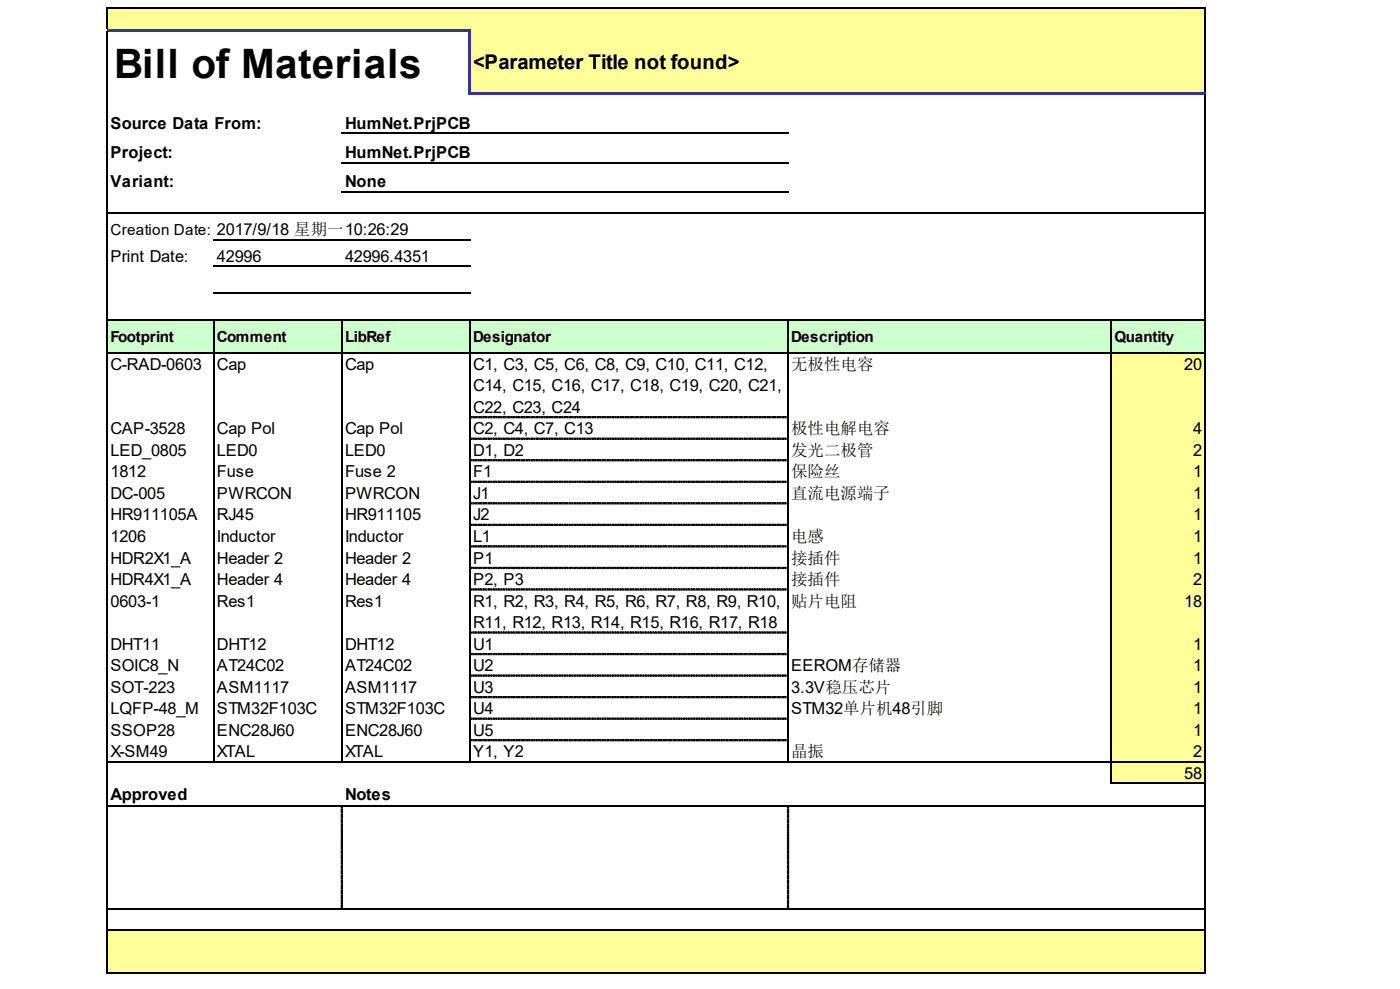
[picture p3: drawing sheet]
<svg xmlns="http://www.w3.org/2000/svg" width="288mm" height="203mm" viewBox="0 0 288 203" stroke-linecap="round" stroke-linejoin="round" font-family="sans-serif">
<defs><g id="words">
<text font-size="8.3" x="23.5" y="16.1">Bill of Materials</text>
<text font-size="4.2" x="97.3" y="14.3">&lt;Parameter Title not found&gt;</text>
<g font-size="3.4">
<text x="22.7" y="26.5">Source Data From:</text>
<text x="70.9" y="26.5">HumNet.PrjPCB</text>
<text x="22.7" y="32.5">Project:</text>
<text x="70.9" y="32.5">HumNet.PrjPCB</text>
<text x="22.7" y="38.5">Variant:</text>
<text x="70.9" y="38.5">None</text>
<text x="22.7" y="53.8">Print Date:</text>
<text x="44.6" y="53.8">42996</text>
<text x="70.9" y="53.8">42996.4351</text>
<text x="22.7" y="76">C-RAD-0603</text>
<text x="44.6" y="76">Cap</text>
<text x="70.9" y="76">Cap</text>
<text x="97.3" y="76">C1, C3, C5, C6, C8, C9, C10, C11, C12,</text>
<text x="162.7" y="76">无极性电容</text>
<text x="243.5" y="76">20</text>
<text x="97.3" y="80.4">C14, C15, C16, C17, C18, C19, C20, C21,</text>
<text x="22.7" y="89.2">CAP-3528</text>
<text x="44.6" y="89.2">Cap Pol</text>
<text x="70.9" y="89.2">Cap Pol</text>
<text x="97.3" y="84.8">C22, C23, C24</text>
<text x="97.3" y="89.2">C2, C4, C7, C13</text>
<text x="162.7" y="89.2">极性电解电容</text>
<text x="245.3" y="89.2">4</text>
<text x="22.7" y="93.7">LED_0805</text>
<text x="44.6" y="93.7">LED0</text>
<text x="70.9" y="93.7">LED0</text>
<text x="97.3" y="93.7">D1, D2</text>
<text x="162.7" y="93.7">发光二极管</text>
<text x="245.3" y="93.7">2</text>
<text x="22.7" y="98.1">1812</text>
<text x="44.6" y="98.1">Fuse</text>
<text x="70.9" y="98.1">Fuse 2</text>
<text x="97.3" y="98.1">F1</text>
<text x="162.7" y="98.1">保险丝</text>
<text x="245.3" y="98.1">1</text>
<text x="22.7" y="102.5">DC-005</text>
<text x="22.7" y="106.9">HR911105A</text>
<text x="44.6" y="102.5">PWRCON</text>
<text x="44.6" y="106.9">RJ45</text>
<text x="70.9" y="102.5">PWRCON</text>
<text x="70.9" y="106.9">HR911105</text>
<text x="97.3" y="102.5">J1</text>
<text x="97.3" y="106.9">J2</text>
<text x="162.7" y="102.5">直流电源端子</text>
<text x="245.3" y="102.5">1</text>
<text x="245.3" y="106.9">1</text>
<text x="22.7" y="111.4">1206</text>
<text x="44.6" y="111.4">Inductor</text>
<text x="70.9" y="111.4">Inductor</text>
<text x="97.3" y="111.4">L1</text>
<text x="162.7" y="111.4">电感</text>
<text x="245.3" y="111.4">1</text>
<text x="22.7" y="115.8">HDR2X1_A</text>
<text x="44.6" y="115.8">Header 2</text>
<text x="70.9" y="115.8">Header 2</text>
<text x="97.3" y="115.8">P1</text>
<text x="162.7" y="115.8">接插件</text>
<text x="245.3" y="115.8">1</text>
<text x="22.7" y="120.2">HDR4X1_A</text>
<text x="22.7" y="124.6">0603-1</text>
<text x="44.6" y="120.2">Header 4</text>
<text x="44.6" y="124.6">Res1</text>
<text x="70.9" y="120.2">Header 4</text>
<text x="70.9" y="124.6">Res1</text>
<text x="97.3" y="120.2">P2, P3</text>
<text x="97.3" y="124.6">R1, R2, R3, R4, R5, R6, R7, R8, R9, R10,</text>
<text x="162.7" y="120.2">接插件</text>
<text x="162.7" y="124.6">贴片电阻</text>
<text x="243.5" y="124.6">18</text>
<text x="245.3" y="120.2">2</text>
<text x="97.3" y="129.1">R11, R12, R13, R14, R15, R16, R17, R18</text>
<text x="22.7" y="133.5">DHT11</text>
<text x="22.7" y="137.9">SOIC8_N</text>
<text x="44.6" y="133.5">DHT12</text>
<text x="44.6" y="137.9">AT24C02</text>
<text x="70.9" y="133.5">DHT12</text>
<text x="70.9" y="137.9">AT24C02</text>
<text x="97.3" y="133.5">U1</text>
<text x="97.3" y="137.9">U2</text>
<text x="162.7" y="137.9">EEROM存储器</text>
<text x="245.3" y="133.5">1</text>
<text x="245.3" y="137.9">1</text>
<text x="22.7" y="142.3">SOT-223</text>
<text x="44.6" y="142.3">ASM1117</text>
<text x="70.9" y="142.3">ASM1117</text>
<text x="97.3" y="142.3">U3</text>
<text x="162.7" y="142.3">3.3V稳压芯片</text>
<text x="245.3" y="142.3">1</text>
<text x="22.7" y="146.8">LQFP-48_M</text>
<text x="44.6" y="146.8">STM32F103C</text>
<text x="70.9" y="146.8">STM32F103C</text>
<text x="97.3" y="146.8">U4</text>
<text x="162.7" y="146.8">STM32单片机48引脚</text>
<text x="245.3" y="146.8">1</text>
<text x="22.7" y="151.2">SSOP28</text>
<text x="22.7" y="155.6">X-SM49</text>
<text x="44.6" y="151.2">ENC28J60</text>
<text x="44.6" y="155.6">XTAL</text>
<text x="70.9" y="151.2">ENC28J60</text>
<text x="70.9" y="155.6">XTAL</text>
<text x="97.3" y="151.2">U5</text>
<text x="97.3" y="155.6">Y1, Y2</text>
<text x="162.7" y="155.6">晶振</text>
<text x="245.3" y="151.2">1</text>
<text x="245.3" y="155.6">2</text>
<text x="243.5" y="160">58</text>
<text x="22.7" y="164.5">Approved</text>
<text x="70.9" y="164.5">Notes</text>
</g>
<g font-size="3.1">
<text x="22.7" y="48.4">Creation Date: 2017/9/18 星期一10:26:29</text>
<text x="22.7" y="70.2">Footprint</text>
<text x="44.6" y="70.2">Comment</text>
<text x="70.9" y="70.2">LibRef</text>
<text x="97.3" y="70.2">Designator</text>
<text x="162.7" y="70.2">Description</text>
<text x="229.1" y="70.2">Quantity</text>
</g>
</g></defs>
<g fill="#ff9">
<path d="M22.2 1.7h21.9v4.8h-21.9z" fill-rule="evenodd"/>
<path d="M43.8 1.7h26.6v4.8h-26.6z" fill-rule="evenodd"/>
<path d="M70.2 1.7h26.5v4.8h-26.5z" fill-rule="evenodd"/>
<path d="M96.5 1.7h65.7v4.8h-65.7z" fill-rule="evenodd"/>
<path d="M161.9 1.7h66.7v4.8h-66.7z" fill-rule="evenodd"/>
<path d="M228.4 1.7h19.5v4.8h-19.5z" fill-rule="evenodd"/>
<path d="M96.5 6.2h65.7v13.3h-65.7z" fill-rule="evenodd"/>
<path d="M161.9 6.2h66.7v13.3h-66.7z" fill-rule="evenodd"/>
<path d="M228.4 6.2h19.5v13.3h-19.5z" fill-rule="evenodd"/>
<path d="M228.4 72.3h19.5v13.6h-19.5z" fill-rule="evenodd"/>
<path d="M228.4 85.6h19.5v4.7h-19.5z" fill-rule="evenodd"/>
<path d="M228.4 90h19.5v4.7h-19.5z" fill-rule="evenodd"/>
<path d="M228.4 94.4h19.5v4.7h-19.5z" fill-rule="evenodd"/>
<path d="M228.4 98.9h19.5v4.6h-19.5z" fill-rule="evenodd"/>
<path d="M228.4 103.3h19.5v4.7h-19.5z" fill-rule="evenodd"/>
<path d="M228.4 107.7h19.5v4.7h-19.5z" fill-rule="evenodd"/>
<path d="M228.4 112.1h19.5v4.7h-19.5z" fill-rule="evenodd"/>
<path d="M228.4 116.6h19.5v4.6h-19.5z" fill-rule="evenodd"/>
<path d="M228.4 121h19.5v9.1h-19.5z" fill-rule="evenodd"/>
<path d="M228.4 129.8h19.5v4.7h-19.5z" fill-rule="evenodd"/>
<path d="M228.4 134.3h19.5v4.6h-19.5z" fill-rule="evenodd"/>
<path d="M228.4 138.7h19.5v4.7h-19.5z" fill-rule="evenodd"/>
<path d="M228.4 143.1h19.5v4.7h-19.5z" fill-rule="evenodd"/>
<path d="M228.4 147.5h19.5v4.7h-19.5z" fill-rule="evenodd"/>
<path d="M228.4 152h19.5v4.6h-19.5z" fill-rule="evenodd"/>
<path d="M228.4 156.4h19.5v4.7h-19.5z" fill-rule="evenodd"/>
<path d="M22.2 191h21.9v4.7h-21.9z" fill-rule="evenodd"/>
<path d="M43.8 191h26.6v4.7h-26.6z" fill-rule="evenodd"/>
<path d="M70.2 191h26.5v4.7h-26.5z" fill-rule="evenodd"/>
<path d="M96.5 191h65.7v4.7h-65.7z" fill-rule="evenodd"/>
<path d="M161.9 191h66.7v4.7h-66.7z" fill-rule="evenodd"/>
<path d="M228.4 191h19.5v4.7h-19.5z" fill-rule="evenodd"/>
<path d="M22.2 195.4h21.9v4.7h-21.9z" fill-rule="evenodd"/>
<path d="M43.8 195.4h26.6v4.7h-26.6z" fill-rule="evenodd"/>
<path d="M70.2 195.4h26.5v4.7h-26.5z" fill-rule="evenodd"/>
<path d="M96.5 195.4h65.7v4.7h-65.7z" fill-rule="evenodd"/>
<path d="M161.9 195.4h66.7v4.7h-66.7z" fill-rule="evenodd"/>
<path d="M228.4 195.4h19.5v4.7h-19.5z" fill-rule="evenodd"/>
</g>
<g fill="#cfc">
<path d="M22.2 65.5h21.9v7.1h-21.9z" fill-rule="evenodd"/>
<path d="M43.8 65.5h26.6v7.1h-26.6z" fill-rule="evenodd"/>
<path d="M70.2 65.5h26.5v7.1h-26.5z" fill-rule="evenodd"/>
<path d="M96.5 65.5h65.7v7.1h-65.7z" fill-rule="evenodd"/>
<path d="M161.9 65.5h66.7v7.1h-66.7z" fill-rule="evenodd"/>
<path d="M228.4 65.5h19.5v7.1h-19.5z" fill-rule="evenodd"/>
</g>
<path d="M21.9 1.7h226" fill="none" stroke="#000" stroke-width=".26"/>
<g fill="#339">
<path d="M21.9 5.9h74.8v.6h-74.8z" fill-rule="evenodd"/>
<path d="M96.7 19h151.2v.5h-151.2z" fill-rule="evenodd"/>
</g>
<g fill="#000" stroke="#000" stroke-width=".21">
<path d="M96.7 85.6h.3v.3h-.3zM97.3 85.6h.2v.3h-.2zM97.8 85.6h.2v.3h-.2zM98.3 85.6h.3v.3h-.3zM98.8 85.6h.3v.3h-.3zM99.4 85.6h.2v.3h-.2zM99.9 85.6h.2v.3h-.2zM100.4 85.6h.3v.3h-.3zM100.9 85.6h.3v.3h-.3zM101.4 85.6h.3v.3h-.3zM102 85.6h.2v.3h-.2zM102.5 85.6h.2v.3h-.2zM103 85.6h.3v.3h-.3zM103.5 85.6h.3v.3h-.3zM104 85.6h.3v.3h-.3zM104.6 85.6h.2v.3h-.2zM105.1 85.6h.2v.3h-.2zM105.6 85.6h.3v.3h-.3zM106.1 85.6h.3v.3h-.3zM106.6 85.6h.3v.3h-.3zM107.2 85.6h.2v.3h-.2zM107.7 85.6h.3v.3h-.3zM108.2 85.6h.3v.3h-.3zM108.7 85.6h.3v.3h-.3zM109.3 85.6h.2v.3h-.2zM109.8 85.6h.2v.3h-.2zM110.3 85.6h.3v.3h-.3zM110.8 85.6h.3v.3h-.3zM111.3 85.6h.3v.3h-.3zM111.9 85.6h.2v.3h-.2zM112.4 85.6h.2v.3h-.2zM112.9 85.6h.3v.3h-.3zM113.4 85.6h.3v.3h-.3zM113.9 85.6h.3v.3h-.3zM114.5 85.6h.2v.3h-.2zM115 85.6h.3v.3h-.3zM115.5 85.6h.3v.3h-.3zM116 85.6h.3v.3h-.3zM116.6 85.6h.2v.3h-.2zM117.1 85.6h.2v.3h-.2zM117.6 85.6h.3v.3h-.3zM118.1 85.6h.3v.3h-.3zM118.6 85.6h.3v.3h-.3zM119.2 85.6h.2v.3h-.2zM119.7 85.6h.2v.3h-.2zM120.2 85.6h.3v.3h-.3zM120.7 85.6h.3v.3h-.3zM121.2 85.6h.3v.3h-.3zM121.8 85.6h.2v.3h-.2zM122.3 85.6h.2v.3h-.2zM122.8 85.6h.3v.3h-.3zM123.3 85.6h.3v.3h-.3zM123.9 85.6h.2v.3h-.2zM124.4 85.6h.2v.3h-.2zM124.9 85.6h.3v.3h-.3zM125.4 85.6h.3v.3h-.3zM125.9 85.6h.3v.3h-.3zM126.5 85.6h.2v.3h-.2zM127 85.6h.2v.3h-.2zM127.5 85.6h.3v.3h-.3zM128 85.6h.3v.3h-.3zM128.5 85.6h.3v.3h-.3zM129.1 85.6h.2v.3h-.2zM129.6 85.6h.2v.3h-.2zM130.1 85.6h.3v.3h-.3zM130.6 85.6h.3v.3h-.3zM131.1 85.6h.3v.3h-.3zM131.7 85.6h.2v.3h-.2zM132.2 85.6h.3v.3h-.3zM132.7 85.6h.3v.3h-.3zM133.2 85.6h.3v.3h-.3zM133.8 85.6h.2v.3h-.2zM134.3 85.6h.2v.3h-.2zM134.8 85.6h.3v.3h-.3zM135.3 85.6h.3v.3h-.3zM135.8 85.6h.3v.3h-.3zM136.4 85.6h.2v.3h-.2zM136.9 85.6h.2v.3h-.2zM137.4 85.6h.3v.3h-.3zM137.9 85.6h.3v.3h-.3zM138.4 85.6h.3v.3h-.3zM139 85.6h.2v.3h-.2zM139.5 85.6h.3v.3h-.3zM140 85.6h.3v.3h-.3zM140.5 85.6h.3v.3h-.3zM141.1 85.6h.2v.3h-.2zM141.6 85.6h.2v.3h-.2zM142.1 85.6h.3v.3h-.3zM142.6 85.6h.3v.3h-.3zM143.1 85.6h.3v.3h-.3zM143.7 85.6h.2v.3h-.2zM144.2 85.6h.2v.3h-.2zM144.7 85.6h.3v.3h-.3zM145.2 85.6h.3v.3h-.3zM145.7 85.6h.3v.3h-.3zM146.3 85.6h.2v.3h-.2zM146.8 85.6h.2v.3h-.2zM147.3 85.6h.3v.3h-.3zM147.8 85.6h.3v.3h-.3zM148.4 85.6h.2v.3h-.2zM148.9 85.6h.2v.3h-.2zM149.4 85.6h.3v.3h-.3zM149.9 85.6h.3v.3h-.3zM150.4 85.6h.3v.3h-.3zM151 85.6h.2v.3h-.2zM151.5 85.6h.2v.3h-.2zM152 85.6h.3v.3h-.3zM152.5 85.6h.3v.3h-.3zM153 85.6h.3v.3h-.3zM153.6 85.6h.2v.3h-.2zM154.1 85.6h.2v.3h-.2zM154.6 85.6h.3v.3h-.3zM155.1 85.6h.3v.3h-.3zM155.6 85.6h.3v.3h-.3zM156.2 85.6h.2v.3h-.2zM156.7 85.6h.3v.3h-.3zM157.2 85.6h.3v.3h-.3zM157.7 85.6h.3v.3h-.3zM158.3 85.6h.2v.3h-.2zM158.8 85.6h.2v.3h-.2zM159.3 85.6h.3v.3h-.3zM159.8 85.6h.3v.3h-.3zM160.3 85.6h.3v.3h-.3zM160.9 85.6h.2v.3h-.2zM161.4 85.6h.2v.3h-.2z"/>
<path d="M96.7 90h.3v.3h-.3zM97.3 90h.2v.3h-.2zM97.8 90h.2v.3h-.2zM98.3 90h.3v.3h-.3zM98.8 90h.3v.3h-.3zM99.4 90h.2v.3h-.2zM99.9 90h.2v.3h-.2zM100.4 90h.3v.3h-.3zM100.9 90h.3v.3h-.3zM101.4 90h.3v.3h-.3zM102 90h.2v.3h-.2zM102.5 90h.2v.3h-.2zM103 90h.3v.3h-.3zM103.5 90h.3v.3h-.3zM104 90h.3v.3h-.3zM104.6 90h.2v.3h-.2zM105.1 90h.2v.3h-.2zM105.6 90h.3v.3h-.3zM106.1 90h.3v.3h-.3zM106.6 90h.3v.3h-.3zM107.2 90h.2v.3h-.2zM107.7 90h.3v.3h-.3zM108.2 90h.3v.3h-.3zM108.7 90h.3v.3h-.3zM109.3 90h.2v.3h-.2zM109.8 90h.2v.3h-.2zM110.3 90h.3v.3h-.3zM110.8 90h.3v.3h-.3zM111.3 90h.3v.3h-.3zM111.9 90h.2v.3h-.2zM112.4 90h.2v.3h-.2zM112.9 90h.3v.3h-.3zM113.4 90h.3v.3h-.3zM113.9 90h.3v.3h-.3zM114.5 90h.2v.3h-.2zM115 90h.3v.3h-.3zM115.5 90h.3v.3h-.3zM116 90h.3v.3h-.3zM116.6 90h.2v.3h-.2zM117.1 90h.2v.3h-.2zM117.6 90h.3v.3h-.3zM118.1 90h.3v.3h-.3zM118.6 90h.3v.3h-.3zM119.2 90h.2v.3h-.2zM119.7 90h.2v.3h-.2zM120.2 90h.3v.3h-.3zM120.7 90h.3v.3h-.3zM121.2 90h.3v.3h-.3zM121.8 90h.2v.3h-.2zM122.3 90h.2v.3h-.2zM122.8 90h.3v.3h-.3zM123.3 90h.3v.3h-.3zM123.9 90h.2v.3h-.2zM124.4 90h.2v.3h-.2zM124.9 90h.3v.3h-.3zM125.4 90h.3v.3h-.3zM125.9 90h.3v.3h-.3zM126.5 90h.2v.3h-.2zM127 90h.2v.3h-.2zM127.5 90h.3v.3h-.3zM128 90h.3v.3h-.3zM128.5 90h.3v.3h-.3zM129.1 90h.2v.3h-.2zM129.6 90h.2v.3h-.2zM130.1 90h.3v.3h-.3zM130.6 90h.3v.3h-.3zM131.1 90h.3v.3h-.3zM131.7 90h.2v.3h-.2zM132.2 90h.3v.3h-.3zM132.7 90h.3v.3h-.3zM133.2 90h.3v.3h-.3zM133.8 90h.2v.3h-.2zM134.3 90h.2v.3h-.2zM134.8 90h.3v.3h-.3zM135.3 90h.3v.3h-.3zM135.8 90h.3v.3h-.3zM136.4 90h.2v.3h-.2zM136.9 90h.2v.3h-.2zM137.4 90h.3v.3h-.3zM137.9 90h.3v.3h-.3zM138.4 90h.3v.3h-.3zM139 90h.2v.3h-.2zM139.5 90h.3v.3h-.3zM140 90h.3v.3h-.3zM140.5 90h.3v.3h-.3zM141.1 90h.2v.3h-.2zM141.6 90h.2v.3h-.2zM142.1 90h.3v.3h-.3zM142.6 90h.3v.3h-.3zM143.1 90h.3v.3h-.3zM143.7 90h.2v.3h-.2zM144.2 90h.2v.3h-.2zM144.7 90h.3v.3h-.3zM145.2 90h.3v.3h-.3zM145.7 90h.3v.3h-.3zM146.3 90h.2v.3h-.2zM146.8 90h.2v.3h-.2zM147.3 90h.3v.3h-.3zM147.8 90h.3v.3h-.3zM148.4 90h.2v.3h-.2zM148.9 90h.2v.3h-.2zM149.4 90h.3v.3h-.3zM149.9 90h.3v.3h-.3zM150.4 90h.3v.3h-.3zM151 90h.2v.3h-.2zM151.5 90h.2v.3h-.2zM152 90h.3v.3h-.3zM152.5 90h.3v.3h-.3zM153 90h.3v.3h-.3zM153.6 90h.2v.3h-.2zM154.1 90h.2v.3h-.2zM154.6 90h.3v.3h-.3zM155.1 90h.3v.3h-.3zM155.6 90h.3v.3h-.3zM156.2 90h.2v.3h-.2zM156.7 90h.3v.3h-.3zM157.2 90h.3v.3h-.3zM157.7 90h.3v.3h-.3zM158.3 90h.2v.3h-.2zM158.8 90h.2v.3h-.2zM159.3 90h.3v.3h-.3zM159.8 90h.3v.3h-.3zM160.3 90h.3v.3h-.3zM160.9 90h.2v.3h-.2zM161.4 90h.2v.3h-.2z"/>
<path d="M96.7 94.4h.3v.3h-.3zM97.3 94.4h.2v.3h-.2zM97.8 94.4h.2v.3h-.2zM98.3 94.4h.3v.3h-.3zM98.8 94.4h.3v.3h-.3zM99.4 94.4h.2v.3h-.2zM99.9 94.4h.2v.3h-.2zM100.4 94.4h.3v.3h-.3zM100.9 94.4h.3v.3h-.3zM101.4 94.4h.3v.3h-.3zM102 94.4h.2v.3h-.2zM102.5 94.4h.2v.3h-.2zM103 94.4h.3v.3h-.3zM103.5 94.4h.3v.3h-.3zM104 94.4h.3v.3h-.3zM104.6 94.4h.2v.3h-.2zM105.1 94.4h.2v.3h-.2zM105.6 94.4h.3v.3h-.3zM106.1 94.4h.3v.3h-.3zM106.6 94.4h.3v.3h-.3zM107.2 94.4h.2v.3h-.2zM107.7 94.4h.3v.3h-.3zM108.2 94.4h.3v.3h-.3zM108.7 94.4h.3v.3h-.3zM109.3 94.4h.2v.3h-.2zM109.8 94.4h.2v.3h-.2zM110.3 94.4h.3v.3h-.3zM110.8 94.4h.3v.3h-.3zM111.3 94.4h.3v.3h-.3zM111.9 94.4h.2v.3h-.2zM112.4 94.4h.2v.3h-.2zM112.9 94.4h.3v.3h-.3zM113.4 94.4h.3v.3h-.3zM113.9 94.4h.3v.3h-.3zM114.5 94.4h.2v.3h-.2zM115 94.4h.3v.3h-.3zM115.5 94.4h.3v.3h-.3zM116 94.4h.3v.3h-.3zM116.6 94.4h.2v.3h-.2zM117.1 94.4h.2v.3h-.2zM117.6 94.4h.3v.3h-.3zM118.1 94.4h.3v.3h-.3zM118.6 94.4h.3v.3h-.3zM119.2 94.4h.2v.3h-.2zM119.7 94.4h.2v.3h-.2zM120.2 94.4h.3v.3h-.3zM120.7 94.4h.3v.3h-.3zM121.2 94.4h.3v.3h-.3zM121.8 94.4h.2v.3h-.2zM122.3 94.4h.2v.3h-.2zM122.8 94.4h.3v.3h-.3zM123.3 94.4h.3v.3h-.3zM123.9 94.4h.2v.3h-.2zM124.4 94.4h.2v.3h-.2zM124.9 94.4h.3v.3h-.3zM125.4 94.4h.3v.3h-.3zM125.9 94.4h.3v.3h-.3zM126.5 94.4h.2v.3h-.2zM127 94.4h.2v.3h-.2zM127.5 94.4h.3v.3h-.3zM128 94.4h.3v.3h-.3zM128.5 94.4h.3v.3h-.3zM129.1 94.4h.2v.3h-.2zM129.6 94.4h.2v.3h-.2zM130.1 94.4h.3v.3h-.3zM130.6 94.4h.3v.3h-.3zM131.1 94.4h.3v.3h-.3zM131.7 94.4h.2v.3h-.2zM132.2 94.4h.3v.3h-.3zM132.7 94.4h.3v.3h-.3zM133.2 94.4h.3v.3h-.3zM133.8 94.4h.2v.3h-.2zM134.3 94.4h.2v.3h-.2zM134.8 94.4h.3v.3h-.3zM135.3 94.4h.3v.3h-.3zM135.8 94.4h.3v.3h-.3zM136.4 94.4h.2v.3h-.2zM136.9 94.4h.2v.3h-.2zM137.4 94.4h.3v.3h-.3zM137.9 94.4h.3v.3h-.3zM138.4 94.4h.3v.3h-.3zM139 94.4h.2v.3h-.2zM139.5 94.4h.3v.3h-.3zM140 94.4h.3v.3h-.3zM140.5 94.4h.3v.3h-.3zM141.1 94.4h.2v.3h-.2zM141.6 94.4h.2v.3h-.2zM142.1 94.4h.3v.3h-.3zM142.6 94.4h.3v.3h-.3zM143.1 94.4h.3v.3h-.3zM143.7 94.4h.2v.3h-.2zM144.2 94.4h.2v.3h-.2zM144.7 94.4h.3v.3h-.3zM145.2 94.4h.3v.3h-.3zM145.7 94.4h.3v.3h-.3zM146.3 94.4h.2v.3h-.2zM146.8 94.4h.2v.3h-.2zM147.3 94.4h.3v.3h-.3zM147.8 94.4h.3v.3h-.3zM148.4 94.4h.2v.3h-.2zM148.9 94.4h.2v.3h-.2zM149.4 94.4h.3v.3h-.3zM149.9 94.4h.3v.3h-.3zM150.4 94.4h.3v.3h-.3zM151 94.4h.2v.3h-.2zM151.5 94.4h.2v.3h-.2zM152 94.4h.3v.3h-.3zM152.5 94.4h.3v.3h-.3zM153 94.4h.3v.3h-.3zM153.6 94.4h.2v.3h-.2zM154.1 94.4h.2v.3h-.2zM154.6 94.4h.3v.3h-.3zM155.1 94.4h.3v.3h-.3zM155.6 94.4h.3v.3h-.3zM156.2 94.4h.2v.3h-.2zM156.7 94.4h.3v.3h-.3zM157.2 94.4h.3v.3h-.3zM157.7 94.4h.3v.3h-.3zM158.3 94.4h.2v.3h-.2zM158.8 94.4h.2v.3h-.2zM159.3 94.4h.3v.3h-.3zM159.8 94.4h.3v.3h-.3zM160.3 94.4h.3v.3h-.3zM160.9 94.4h.2v.3h-.2zM161.4 94.4h.2v.3h-.2z"/>
<path d="M96.7 98.9h.3v.2h-.3zM97.3 98.9h.2v.2h-.2zM97.8 98.9h.2v.2h-.2zM98.3 98.9h.3v.2h-.3zM98.8 98.9h.3v.2h-.3zM99.4 98.9h.2v.2h-.2zM99.9 98.9h.2v.2h-.2zM100.4 98.9h.3v.2h-.3zM100.9 98.9h.3v.2h-.3zM101.4 98.9h.3v.2h-.3zM102 98.9h.2v.2h-.2zM102.5 98.9h.2v.2h-.2zM103 98.9h.3v.2h-.3zM103.5 98.9h.3v.2h-.3zM104 98.9h.3v.2h-.3zM104.6 98.9h.2v.2h-.2zM105.1 98.9h.2v.2h-.2zM105.6 98.9h.3v.2h-.3zM106.1 98.9h.3v.2h-.3zM106.6 98.9h.3v.2h-.3zM107.2 98.9h.2v.2h-.2zM107.7 98.9h.3v.2h-.3zM108.2 98.9h.3v.2h-.3zM108.7 98.9h.3v.2h-.3zM109.3 98.9h.2v.2h-.2zM109.8 98.9h.2v.2h-.2zM110.3 98.9h.3v.2h-.3zM110.8 98.9h.3v.2h-.3zM111.3 98.9h.3v.2h-.3zM111.9 98.9h.2v.2h-.2zM112.4 98.9h.2v.2h-.2zM112.9 98.9h.3v.2h-.3zM113.4 98.9h.3v.2h-.3zM113.9 98.9h.3v.2h-.3zM114.5 98.9h.2v.2h-.2zM115 98.9h.3v.2h-.3zM115.5 98.9h.3v.2h-.3zM116 98.9h.3v.2h-.3zM116.6 98.9h.2v.2h-.2zM117.1 98.9h.2v.2h-.2zM117.6 98.9h.3v.2h-.3zM118.1 98.9h.3v.2h-.3zM118.6 98.9h.3v.2h-.3zM119.2 98.9h.2v.2h-.2zM119.7 98.9h.2v.2h-.2zM120.2 98.9h.3v.2h-.3zM120.7 98.9h.3v.2h-.3zM121.2 98.9h.3v.2h-.3zM121.8 98.9h.2v.2h-.2zM122.3 98.9h.2v.2h-.2zM122.8 98.9h.3v.2h-.3zM123.3 98.9h.3v.2h-.3zM123.9 98.9h.2v.2h-.2zM124.4 98.9h.2v.2h-.2zM124.9 98.9h.3v.2h-.3zM125.4 98.9h.3v.2h-.3zM125.9 98.9h.3v.2h-.3zM126.5 98.9h.2v.2h-.2zM127 98.9h.2v.2h-.2zM127.5 98.9h.3v.2h-.3zM128 98.9h.3v.2h-.3zM128.5 98.9h.3v.2h-.3zM129.1 98.9h.2v.2h-.2zM129.6 98.9h.2v.2h-.2zM130.1 98.9h.3v.2h-.3zM130.6 98.9h.3v.2h-.3zM131.1 98.9h.3v.2h-.3zM131.7 98.9h.2v.2h-.2zM132.2 98.9h.3v.2h-.3zM132.7 98.9h.3v.2h-.3zM133.2 98.9h.3v.2h-.3zM133.8 98.9h.2v.2h-.2zM134.3 98.9h.2v.2h-.2zM134.8 98.9h.3v.2h-.3zM135.3 98.9h.3v.2h-.3zM135.8 98.9h.3v.2h-.3zM136.4 98.9h.2v.2h-.2zM136.9 98.9h.2v.2h-.2zM137.4 98.9h.3v.2h-.3zM137.9 98.9h.3v.2h-.3zM138.4 98.9h.3v.2h-.3zM139 98.9h.2v.2h-.2zM139.5 98.9h.3v.2h-.3zM140 98.9h.3v.2h-.3zM140.5 98.9h.3v.2h-.3zM141.1 98.9h.2v.2h-.2zM141.6 98.9h.2v.2h-.2zM142.1 98.9h.3v.2h-.3zM142.6 98.9h.3v.2h-.3zM143.1 98.9h.3v.2h-.3zM143.7 98.9h.2v.2h-.2zM144.2 98.9h.2v.2h-.2zM144.7 98.9h.3v.2h-.3zM145.2 98.9h.3v.2h-.3zM145.7 98.9h.3v.2h-.3zM146.3 98.9h.2v.2h-.2zM146.8 98.9h.2v.2h-.2zM147.3 98.9h.3v.2h-.3zM147.8 98.9h.3v.2h-.3zM148.4 98.9h.2v.2h-.2zM148.9 98.9h.2v.2h-.2zM149.4 98.9h.3v.2h-.3zM149.9 98.9h.3v.2h-.3zM150.4 98.9h.3v.2h-.3zM151 98.9h.2v.2h-.2zM151.5 98.9h.2v.2h-.2zM152 98.9h.3v.2h-.3zM152.5 98.9h.3v.2h-.3zM153 98.9h.3v.2h-.3zM153.6 98.9h.2v.2h-.2zM154.1 98.9h.2v.2h-.2zM154.6 98.9h.3v.2h-.3zM155.1 98.9h.3v.2h-.3zM155.6 98.9h.3v.2h-.3zM156.2 98.9h.2v.2h-.2zM156.7 98.9h.3v.2h-.3zM157.2 98.9h.3v.2h-.3zM157.7 98.9h.3v.2h-.3zM158.3 98.9h.2v.2h-.2zM158.8 98.9h.2v.2h-.2zM159.3 98.9h.3v.2h-.3zM159.8 98.9h.3v.2h-.3zM160.3 98.9h.3v.2h-.3zM160.9 98.9h.2v.2h-.2zM161.4 98.9h.2v.2h-.2z"/>
<path d="M96.7 103.3h.3v.2h-.3zM97.3 103.3h.2v.2h-.2zM97.8 103.3h.2v.2h-.2zM98.3 103.3h.3v.2h-.3zM98.8 103.3h.3v.2h-.3zM99.4 103.3h.2v.2h-.2zM99.9 103.3h.2v.2h-.2zM100.4 103.3h.3v.2h-.3zM100.9 103.3h.3v.2h-.3zM101.4 103.3h.3v.2h-.3zM102 103.3h.2v.2h-.2zM102.5 103.3h.2v.2h-.2zM103 103.3h.3v.2h-.3zM103.5 103.3h.3v.2h-.3zM104 103.3h.3v.2h-.3zM104.6 103.3h.2v.2h-.2zM105.1 103.3h.2v.2h-.2zM105.6 103.3h.3v.2h-.3zM106.1 103.3h.3v.2h-.3zM106.6 103.3h.3v.2h-.3zM107.2 103.3h.2v.2h-.2zM107.7 103.3h.3v.2h-.3zM108.2 103.3h.3v.2h-.3zM108.7 103.3h.3v.2h-.3zM109.3 103.3h.2v.2h-.2zM109.8 103.3h.2v.2h-.2zM110.3 103.3h.3v.2h-.3zM110.8 103.3h.3v.2h-.3zM111.3 103.3h.3v.2h-.3zM111.9 103.3h.2v.2h-.2zM112.4 103.3h.2v.2h-.2zM112.9 103.3h.3v.2h-.3zM113.4 103.3h.3v.2h-.3zM113.9 103.3h.3v.2h-.3zM114.5 103.3h.2v.2h-.2zM115 103.3h.3v.2h-.3zM115.5 103.3h.3v.2h-.3zM116 103.3h.3v.2h-.3zM116.6 103.3h.2v.2h-.2zM117.1 103.3h.2v.2h-.2zM117.6 103.3h.3v.2h-.3zM118.1 103.3h.3v.2h-.3zM118.6 103.3h.3v.2h-.3zM119.2 103.3h.2v.2h-.2zM119.7 103.3h.2v.2h-.2zM120.2 103.3h.3v.2h-.3zM120.7 103.3h.3v.2h-.3zM121.2 103.3h.3v.2h-.3zM121.8 103.3h.2v.2h-.2zM122.3 103.3h.2v.2h-.2zM122.8 103.3h.3v.2h-.3zM123.3 103.3h.3v.2h-.3zM123.9 103.3h.2v.2h-.2zM124.4 103.3h.2v.2h-.2zM124.9 103.3h.3v.2h-.3zM125.4 103.3h.3v.2h-.3zM125.9 103.3h.3v.2h-.3zM126.5 103.3h.2v.2h-.2zM127 103.3h.2v.2h-.2zM127.5 103.3h.3v.2h-.3zM128 103.3h.3v.2h-.3zM128.5 103.3h.3v.2h-.3zM129.1 103.3h.2v.2h-.2zM129.6 103.3h.2v.2h-.2zM130.1 103.3h.3v.2h-.3zM130.6 103.3h.3v.2h-.3zM131.1 103.3h.3v.2h-.3zM131.7 103.3h.2v.2h-.2zM132.2 103.3h.3v.2h-.3zM132.7 103.3h.3v.2h-.3zM133.2 103.3h.3v.2h-.3zM133.8 103.3h.2v.2h-.2zM134.3 103.3h.2v.2h-.2zM134.8 103.3h.3v.2h-.3zM135.3 103.3h.3v.2h-.3zM135.8 103.3h.3v.2h-.3zM136.4 103.3h.2v.2h-.2zM136.9 103.3h.2v.2h-.2zM137.4 103.3h.3v.2h-.3zM137.9 103.3h.3v.2h-.3zM138.4 103.3h.3v.2h-.3zM139 103.3h.2v.2h-.2zM139.5 103.3h.3v.2h-.3zM140 103.3h.3v.2h-.3zM140.5 103.3h.3v.2h-.3zM141.1 103.3h.2v.2h-.2zM141.6 103.3h.2v.2h-.2zM142.1 103.3h.3v.2h-.3zM142.6 103.3h.3v.2h-.3zM143.1 103.3h.3v.2h-.3zM143.7 103.3h.2v.2h-.2zM144.2 103.3h.2v.2h-.2zM144.7 103.3h.3v.2h-.3zM145.2 103.3h.3v.2h-.3zM145.7 103.3h.3v.2h-.3zM146.3 103.3h.2v.2h-.2zM146.8 103.3h.2v.2h-.2zM147.3 103.3h.3v.2h-.3zM147.8 103.3h.3v.2h-.3zM148.4 103.3h.2v.2h-.2zM148.9 103.3h.2v.2h-.2zM149.4 103.3h.3v.2h-.3zM149.9 103.3h.3v.2h-.3zM150.4 103.3h.3v.2h-.3zM151 103.3h.2v.2h-.2zM151.5 103.3h.2v.2h-.2zM152 103.3h.3v.2h-.3zM152.5 103.3h.3v.2h-.3zM153 103.3h.3v.2h-.3zM153.6 103.3h.2v.2h-.2zM154.1 103.3h.2v.2h-.2zM154.6 103.3h.3v.2h-.3zM155.1 103.3h.3v.2h-.3zM155.6 103.3h.3v.2h-.3zM156.2 103.3h.2v.2h-.2zM156.7 103.3h.3v.2h-.3zM157.2 103.3h.3v.2h-.3zM157.7 103.3h.3v.2h-.3zM158.3 103.3h.2v.2h-.2zM158.8 103.3h.2v.2h-.2zM159.3 103.3h.3v.2h-.3zM159.8 103.3h.3v.2h-.3zM160.3 103.3h.3v.2h-.3zM160.9 103.3h.2v.2h-.2zM161.4 103.3h.2v.2h-.2z"/>
<path d="M96.7 107.7h.3v.3h-.3zM97.3 107.7h.2v.3h-.2zM97.8 107.7h.2v.3h-.2zM98.3 107.7h.3v.3h-.3zM98.8 107.7h.3v.3h-.3zM99.4 107.7h.2v.3h-.2zM99.9 107.7h.2v.3h-.2zM100.4 107.7h.3v.3h-.3zM100.9 107.7h.3v.3h-.3zM101.4 107.7h.3v.3h-.3zM102 107.7h.2v.3h-.2zM102.5 107.7h.2v.3h-.2zM103 107.7h.3v.3h-.3zM103.5 107.7h.3v.3h-.3zM104 107.7h.3v.3h-.3zM104.6 107.7h.2v.3h-.2zM105.1 107.7h.2v.3h-.2zM105.6 107.7h.3v.3h-.3zM106.1 107.7h.3v.3h-.3zM106.6 107.7h.3v.3h-.3zM107.2 107.7h.2v.3h-.2zM107.7 107.7h.3v.3h-.3zM108.2 107.7h.3v.3h-.3zM108.7 107.7h.3v.3h-.3zM109.3 107.7h.2v.3h-.2zM109.8 107.7h.2v.3h-.2zM110.3 107.7h.3v.3h-.3zM110.8 107.7h.3v.3h-.3zM111.3 107.7h.3v.3h-.3zM111.9 107.7h.2v.3h-.2zM112.4 107.7h.2v.3h-.2zM112.9 107.7h.3v.3h-.3zM113.4 107.7h.3v.3h-.3zM113.9 107.7h.3v.3h-.3zM114.5 107.7h.2v.3h-.2zM115 107.7h.3v.3h-.3zM115.5 107.7h.3v.3h-.3zM116 107.7h.3v.3h-.3zM116.6 107.7h.2v.3h-.2zM117.1 107.7h.2v.3h-.2zM117.6 107.7h.3v.3h-.3zM118.1 107.7h.3v.3h-.3zM118.6 107.7h.3v.3h-.3zM119.2 107.7h.2v.3h-.2zM119.7 107.7h.2v.3h-.2zM120.2 107.7h.3v.3h-.3zM120.7 107.7h.3v.3h-.3zM121.2 107.7h.3v.3h-.3zM121.8 107.7h.2v.3h-.2zM122.3 107.7h.2v.3h-.2zM122.8 107.7h.3v.3h-.3zM123.3 107.7h.3v.3h-.3zM123.9 107.7h.2v.3h-.2zM124.4 107.7h.2v.3h-.2zM124.9 107.7h.3v.3h-.3zM125.4 107.7h.3v.3h-.3zM125.9 107.7h.3v.3h-.3zM126.5 107.7h.2v.3h-.2zM127 107.7h.2v.3h-.2zM127.5 107.7h.3v.3h-.3zM128 107.7h.3v.3h-.3zM128.5 107.7h.3v.3h-.3zM129.1 107.7h.2v.3h-.2zM129.6 107.7h.2v.3h-.2zM130.1 107.7h.3v.3h-.3zM130.6 107.7h.3v.3h-.3zM131.1 107.7h.3v.3h-.3zM131.7 107.7h.2v.3h-.2zM132.2 107.7h.3v.3h-.3zM132.7 107.7h.3v.3h-.3zM133.2 107.7h.3v.3h-.3zM133.8 107.7h.2v.3h-.2zM134.3 107.7h.2v.3h-.2zM134.8 107.7h.3v.3h-.3zM135.3 107.7h.3v.3h-.3zM135.8 107.7h.3v.3h-.3zM136.4 107.7h.2v.3h-.2zM136.9 107.7h.2v.3h-.2zM137.4 107.7h.3v.3h-.3zM137.9 107.7h.3v.3h-.3zM138.4 107.7h.3v.3h-.3zM139 107.7h.2v.3h-.2zM139.5 107.7h.3v.3h-.3zM140 107.7h.3v.3h-.3zM140.5 107.7h.3v.3h-.3zM141.1 107.7h.2v.3h-.2zM141.6 107.7h.2v.3h-.2zM142.1 107.7h.3v.3h-.3zM142.6 107.7h.3v.3h-.3zM143.1 107.7h.3v.3h-.3zM143.7 107.7h.2v.3h-.2zM144.2 107.7h.2v.3h-.2zM144.7 107.7h.3v.3h-.3zM145.2 107.7h.3v.3h-.3zM145.7 107.7h.3v.3h-.3zM146.3 107.7h.2v.3h-.2zM146.8 107.7h.2v.3h-.2zM147.3 107.7h.3v.3h-.3zM147.8 107.7h.3v.3h-.3zM148.4 107.7h.2v.3h-.2zM148.9 107.7h.2v.3h-.2zM149.4 107.7h.3v.3h-.3zM149.9 107.7h.3v.3h-.3zM150.4 107.7h.3v.3h-.3zM151 107.7h.2v.3h-.2zM151.5 107.7h.2v.3h-.2zM152 107.7h.3v.3h-.3zM152.5 107.7h.3v.3h-.3zM153 107.7h.3v.3h-.3zM153.6 107.7h.2v.3h-.2zM154.1 107.7h.2v.3h-.2zM154.6 107.7h.3v.3h-.3zM155.1 107.7h.3v.3h-.3zM155.6 107.7h.3v.3h-.3zM156.2 107.7h.2v.3h-.2zM156.7 107.7h.3v.3h-.3zM157.2 107.7h.3v.3h-.3zM157.7 107.7h.3v.3h-.3zM158.3 107.7h.2v.3h-.2zM158.8 107.7h.2v.3h-.2zM159.3 107.7h.3v.3h-.3zM159.8 107.7h.3v.3h-.3zM160.3 107.7h.3v.3h-.3zM160.9 107.7h.2v.3h-.2zM161.4 107.7h.2v.3h-.2z"/>
<path d="M96.7 112.1h.3v.3h-.3zM97.3 112.1h.2v.3h-.2zM97.8 112.1h.2v.3h-.2zM98.3 112.1h.3v.3h-.3zM98.8 112.1h.3v.3h-.3zM99.4 112.1h.2v.3h-.2zM99.9 112.1h.2v.3h-.2zM100.4 112.1h.3v.3h-.3zM100.9 112.1h.3v.3h-.3zM101.4 112.1h.3v.3h-.3zM102 112.1h.2v.3h-.2zM102.5 112.1h.2v.3h-.2zM103 112.1h.3v.3h-.3zM103.5 112.1h.3v.3h-.3zM104 112.1h.3v.3h-.3zM104.6 112.1h.2v.3h-.2zM105.1 112.1h.2v.3h-.2zM105.6 112.1h.3v.3h-.3zM106.1 112.1h.3v.3h-.3zM106.6 112.1h.3v.3h-.3zM107.2 112.1h.2v.3h-.2zM107.7 112.1h.3v.3h-.3zM108.2 112.1h.3v.3h-.3zM108.7 112.1h.3v.3h-.3zM109.3 112.1h.2v.3h-.2zM109.8 112.1h.2v.3h-.2zM110.3 112.1h.3v.3h-.3zM110.8 112.1h.3v.3h-.3zM111.3 112.1h.3v.3h-.3zM111.9 112.1h.2v.3h-.2zM112.4 112.1h.2v.3h-.2zM112.9 112.1h.3v.3h-.3zM113.4 112.1h.3v.3h-.3zM113.9 112.1h.3v.3h-.3zM114.5 112.1h.2v.3h-.2zM115 112.1h.3v.3h-.3zM115.5 112.1h.3v.3h-.3zM116 112.1h.3v.3h-.3zM116.6 112.1h.2v.3h-.2zM117.1 112.1h.2v.3h-.2zM117.6 112.1h.3v.3h-.3zM118.1 112.1h.3v.3h-.3zM118.6 112.1h.3v.3h-.3zM119.2 112.1h.2v.3h-.2zM119.7 112.1h.2v.3h-.2zM120.2 112.1h.3v.3h-.3zM120.7 112.1h.3v.3h-.3zM121.2 112.1h.3v.3h-.3zM121.8 112.1h.2v.3h-.2zM122.3 112.1h.2v.3h-.2zM122.8 112.1h.3v.3h-.3zM123.3 112.1h.3v.3h-.3zM123.9 112.1h.2v.3h-.2zM124.4 112.1h.2v.3h-.2zM124.9 112.1h.3v.3h-.3zM125.4 112.1h.3v.3h-.3zM125.9 112.1h.3v.3h-.3zM126.5 112.1h.2v.3h-.2zM127 112.1h.2v.3h-.2zM127.5 112.1h.3v.3h-.3zM128 112.1h.3v.3h-.3zM128.5 112.1h.3v.3h-.3zM129.1 112.1h.2v.3h-.2zM129.6 112.1h.2v.3h-.2zM130.1 112.1h.3v.3h-.3zM130.6 112.1h.3v.3h-.3zM131.1 112.1h.3v.3h-.3zM131.7 112.1h.2v.3h-.2zM132.2 112.1h.3v.3h-.3zM132.7 112.1h.3v.3h-.3zM133.2 112.1h.3v.3h-.3zM133.8 112.1h.2v.3h-.2zM134.3 112.1h.2v.3h-.2zM134.8 112.1h.3v.3h-.3zM135.3 112.1h.3v.3h-.3zM135.8 112.1h.3v.3h-.3zM136.4 112.1h.2v.3h-.2zM136.9 112.1h.2v.3h-.2zM137.4 112.1h.3v.3h-.3zM137.9 112.1h.3v.3h-.3zM138.4 112.1h.3v.3h-.3zM139 112.1h.2v.3h-.2zM139.5 112.1h.3v.3h-.3zM140 112.1h.3v.3h-.3zM140.5 112.1h.3v.3h-.3zM141.1 112.1h.2v.3h-.2zM141.6 112.1h.2v.3h-.2zM142.1 112.1h.3v.3h-.3zM142.6 112.1h.3v.3h-.3zM143.1 112.1h.3v.3h-.3zM143.7 112.1h.2v.3h-.2zM144.2 112.1h.2v.3h-.2zM144.7 112.1h.3v.3h-.3zM145.2 112.1h.3v.3h-.3zM145.7 112.1h.3v.3h-.3zM146.3 112.1h.2v.3h-.2zM146.8 112.1h.2v.3h-.2zM147.3 112.1h.3v.3h-.3zM147.8 112.1h.3v.3h-.3zM148.4 112.1h.2v.3h-.2zM148.9 112.1h.2v.3h-.2zM149.4 112.1h.3v.3h-.3zM149.9 112.1h.3v.3h-.3zM150.4 112.1h.3v.3h-.3zM151 112.1h.2v.3h-.2zM151.5 112.1h.2v.3h-.2zM152 112.1h.3v.3h-.3zM152.5 112.1h.3v.3h-.3zM153 112.1h.3v.3h-.3zM153.6 112.1h.2v.3h-.2zM154.1 112.1h.2v.3h-.2zM154.6 112.1h.3v.3h-.3zM155.1 112.1h.3v.3h-.3zM155.6 112.1h.3v.3h-.3zM156.2 112.1h.2v.3h-.2zM156.7 112.1h.3v.3h-.3zM157.2 112.1h.3v.3h-.3zM157.7 112.1h.3v.3h-.3zM158.3 112.1h.2v.3h-.2zM158.8 112.1h.2v.3h-.2zM159.3 112.1h.3v.3h-.3zM159.8 112.1h.3v.3h-.3zM160.3 112.1h.3v.3h-.3zM160.9 112.1h.2v.3h-.2zM161.4 112.1h.2v.3h-.2z"/>
<path d="M96.7 116.6h.3v.2h-.3zM97.3 116.6h.2v.2h-.2zM97.8 116.6h.2v.2h-.2zM98.3 116.6h.3v.2h-.3zM98.8 116.6h.3v.2h-.3zM99.4 116.6h.2v.2h-.2zM99.9 116.6h.2v.2h-.2zM100.4 116.6h.3v.2h-.3zM100.9 116.6h.3v.2h-.3zM101.4 116.6h.3v.2h-.3zM102 116.6h.2v.2h-.2zM102.5 116.6h.2v.2h-.2zM103 116.6h.3v.2h-.3zM103.5 116.6h.3v.2h-.3zM104 116.6h.3v.2h-.3zM104.6 116.6h.2v.2h-.2zM105.1 116.6h.2v.2h-.2zM105.6 116.6h.3v.2h-.3zM106.1 116.6h.3v.2h-.3zM106.6 116.6h.3v.2h-.3zM107.2 116.6h.2v.2h-.2zM107.7 116.6h.3v.2h-.3zM108.2 116.6h.3v.2h-.3zM108.7 116.6h.3v.2h-.3zM109.3 116.6h.2v.2h-.2zM109.8 116.6h.2v.2h-.2zM110.3 116.6h.3v.2h-.3zM110.8 116.6h.3v.2h-.3zM111.3 116.6h.3v.2h-.3zM111.9 116.6h.2v.2h-.2zM112.4 116.6h.2v.2h-.2zM112.9 116.6h.3v.2h-.3zM113.4 116.6h.3v.2h-.3zM113.9 116.6h.3v.2h-.3zM114.5 116.6h.2v.2h-.2zM115 116.6h.3v.2h-.3zM115.5 116.6h.3v.2h-.3zM116 116.6h.3v.2h-.3zM116.6 116.6h.2v.2h-.2zM117.1 116.6h.2v.2h-.2zM117.6 116.6h.3v.2h-.3zM118.1 116.6h.3v.2h-.3zM118.6 116.6h.3v.2h-.3zM119.2 116.6h.2v.2h-.2zM119.7 116.6h.2v.2h-.2zM120.2 116.6h.3v.2h-.3zM120.7 116.6h.3v.2h-.3zM121.2 116.6h.3v.2h-.3zM121.8 116.6h.2v.2h-.2zM122.3 116.6h.2v.2h-.2zM122.8 116.6h.3v.2h-.3zM123.3 116.6h.3v.2h-.3zM123.9 116.6h.2v.2h-.2zM124.4 116.6h.2v.2h-.2zM124.9 116.6h.3v.2h-.3zM125.4 116.6h.3v.2h-.3zM125.9 116.6h.3v.2h-.3zM126.5 116.6h.2v.2h-.2zM127 116.6h.2v.2h-.2zM127.5 116.6h.3v.2h-.3zM128 116.6h.3v.2h-.3zM128.5 116.6h.3v.2h-.3zM129.1 116.6h.2v.2h-.2zM129.6 116.6h.2v.2h-.2zM130.1 116.6h.3v.2h-.3zM130.6 116.6h.3v.2h-.3zM131.1 116.6h.3v.2h-.3zM131.7 116.6h.2v.2h-.2zM132.2 116.6h.3v.2h-.3zM132.7 116.6h.3v.2h-.3zM133.2 116.6h.3v.2h-.3zM133.8 116.6h.2v.2h-.2zM134.3 116.6h.2v.2h-.2zM134.8 116.6h.3v.2h-.3zM135.3 116.6h.3v.2h-.3zM135.8 116.6h.3v.2h-.3zM136.4 116.6h.2v.2h-.2zM136.9 116.6h.2v.2h-.2zM137.4 116.6h.3v.2h-.3zM137.9 116.6h.3v.2h-.3zM138.4 116.6h.3v.2h-.3zM139 116.6h.2v.2h-.2zM139.5 116.6h.3v.2h-.3zM140 116.6h.3v.2h-.3zM140.5 116.6h.3v.2h-.3zM141.1 116.6h.2v.2h-.2zM141.6 116.6h.2v.2h-.2zM142.1 116.6h.3v.2h-.3zM142.6 116.6h.3v.2h-.3zM143.1 116.6h.3v.2h-.3zM143.7 116.6h.2v.2h-.2zM144.2 116.6h.2v.2h-.2zM144.7 116.6h.3v.2h-.3zM145.2 116.6h.3v.2h-.3zM145.7 116.6h.3v.2h-.3zM146.3 116.6h.2v.2h-.2zM146.8 116.6h.2v.2h-.2zM147.3 116.6h.3v.2h-.3zM147.8 116.6h.3v.2h-.3zM148.4 116.6h.2v.2h-.2zM148.9 116.6h.2v.2h-.2zM149.4 116.6h.3v.2h-.3zM149.9 116.6h.3v.2h-.3zM150.4 116.6h.3v.2h-.3zM151 116.6h.2v.2h-.2zM151.5 116.6h.2v.2h-.2zM152 116.6h.3v.2h-.3zM152.5 116.6h.3v.2h-.3zM153 116.6h.3v.2h-.3zM153.6 116.6h.2v.2h-.2zM154.1 116.6h.2v.2h-.2zM154.6 116.6h.3v.2h-.3zM155.1 116.6h.3v.2h-.3zM155.6 116.6h.3v.2h-.3zM156.2 116.6h.2v.2h-.2zM156.7 116.6h.3v.2h-.3zM157.2 116.6h.3v.2h-.3zM157.7 116.6h.3v.2h-.3zM158.3 116.6h.2v.2h-.2zM158.8 116.6h.2v.2h-.2zM159.3 116.6h.3v.2h-.3zM159.8 116.6h.3v.2h-.3zM160.3 116.6h.3v.2h-.3zM160.9 116.6h.2v.2h-.2zM161.4 116.6h.2v.2h-.2z"/>
<path d="M96.7 121h.3v.2h-.3zM97.3 121h.2v.2h-.2zM97.8 121h.2v.2h-.2zM98.3 121h.3v.2h-.3zM98.8 121h.3v.2h-.3zM99.4 121h.2v.2h-.2zM99.9 121h.2v.2h-.2zM100.4 121h.3v.2h-.3zM100.9 121h.3v.2h-.3zM101.4 121h.3v.2h-.3zM102 121h.2v.2h-.2zM102.5 121h.2v.2h-.2zM103 121h.3v.2h-.3zM103.5 121h.3v.2h-.3zM104 121h.3v.2h-.3zM104.6 121h.2v.2h-.2zM105.1 121h.2v.2h-.2zM105.6 121h.3v.2h-.3zM106.1 121h.3v.2h-.3zM106.6 121h.3v.2h-.3zM107.2 121h.2v.2h-.2zM107.7 121h.3v.2h-.3zM108.2 121h.3v.2h-.3zM108.7 121h.3v.2h-.3zM109.3 121h.2v.2h-.2zM109.8 121h.2v.2h-.2zM110.3 121h.3v.2h-.3zM110.8 121h.3v.2h-.3zM111.3 121h.3v.2h-.3zM111.9 121h.2v.2h-.2zM112.4 121h.2v.2h-.2zM112.9 121h.3v.2h-.3zM113.4 121h.3v.2h-.3zM113.9 121h.3v.2h-.3zM114.5 121h.2v.2h-.2zM115 121h.3v.2h-.3zM115.5 121h.3v.2h-.3zM116 121h.3v.2h-.3zM116.6 121h.2v.2h-.2zM117.1 121h.2v.2h-.2zM117.6 121h.3v.2h-.3zM118.1 121h.3v.2h-.3zM118.6 121h.3v.2h-.3zM119.2 121h.2v.2h-.2zM119.7 121h.2v.2h-.2zM120.2 121h.3v.2h-.3zM120.7 121h.3v.2h-.3zM121.2 121h.3v.2h-.3zM121.8 121h.2v.2h-.2zM122.3 121h.2v.2h-.2zM122.8 121h.3v.2h-.3zM123.3 121h.3v.2h-.3zM123.9 121h.2v.2h-.2zM124.4 121h.2v.2h-.2zM124.9 121h.3v.2h-.3zM125.4 121h.3v.2h-.3zM125.9 121h.3v.2h-.3zM126.5 121h.2v.2h-.2zM127 121h.2v.2h-.2zM127.5 121h.3v.2h-.3zM128 121h.3v.2h-.3zM128.5 121h.3v.2h-.3zM129.1 121h.2v.2h-.2zM129.6 121h.2v.2h-.2zM130.1 121h.3v.2h-.3zM130.6 121h.3v.2h-.3zM131.1 121h.3v.2h-.3zM131.7 121h.2v.2h-.2zM132.2 121h.3v.2h-.3zM132.7 121h.3v.2h-.3zM133.2 121h.3v.2h-.3zM133.8 121h.2v.2h-.2zM134.3 121h.2v.2h-.2zM134.8 121h.3v.2h-.3zM135.3 121h.3v.2h-.3zM135.8 121h.3v.2h-.3zM136.4 121h.2v.2h-.2zM136.9 121h.2v.2h-.2zM137.4 121h.3v.2h-.3zM137.9 121h.3v.2h-.3zM138.4 121h.3v.2h-.3zM139 121h.2v.2h-.2zM139.5 121h.3v.2h-.3zM140 121h.3v.2h-.3zM140.5 121h.3v.2h-.3zM141.1 121h.2v.2h-.2zM141.6 121h.2v.2h-.2zM142.1 121h.3v.2h-.3zM142.6 121h.3v.2h-.3zM143.1 121h.3v.2h-.3zM143.7 121h.2v.2h-.2zM144.2 121h.2v.2h-.2zM144.7 121h.3v.2h-.3zM145.2 121h.3v.2h-.3zM145.7 121h.3v.2h-.3zM146.3 121h.2v.2h-.2zM146.8 121h.2v.2h-.2zM147.3 121h.3v.2h-.3zM147.8 121h.3v.2h-.3zM148.4 121h.2v.2h-.2zM148.9 121h.2v.2h-.2zM149.4 121h.3v.2h-.3zM149.9 121h.3v.2h-.3zM150.4 121h.3v.2h-.3zM151 121h.2v.2h-.2zM151.5 121h.2v.2h-.2zM152 121h.3v.2h-.3zM152.5 121h.3v.2h-.3zM153 121h.3v.2h-.3zM153.6 121h.2v.2h-.2zM154.1 121h.2v.2h-.2zM154.6 121h.3v.2h-.3zM155.1 121h.3v.2h-.3zM155.6 121h.3v.2h-.3zM156.2 121h.2v.2h-.2zM156.7 121h.3v.2h-.3zM157.2 121h.3v.2h-.3zM157.7 121h.3v.2h-.3zM158.3 121h.2v.2h-.2zM158.8 121h.2v.2h-.2zM159.3 121h.3v.2h-.3zM159.8 121h.3v.2h-.3zM160.3 121h.3v.2h-.3zM160.9 121h.2v.2h-.2zM161.4 121h.2v.2h-.2z"/>
<path d="M96.7 129.8h.3v.3h-.3zM97.3 129.8h.2v.3h-.2zM97.8 129.8h.2v.3h-.2zM98.3 129.8h.3v.3h-.3zM98.8 129.8h.3v.3h-.3zM99.4 129.8h.2v.3h-.2zM99.9 129.8h.2v.3h-.2zM100.4 129.8h.3v.3h-.3zM100.9 129.8h.3v.3h-.3zM101.4 129.8h.3v.3h-.3zM102 129.8h.2v.3h-.2zM102.5 129.8h.2v.3h-.2zM103 129.8h.3v.3h-.3zM103.5 129.8h.3v.3h-.3zM104 129.8h.3v.3h-.3zM104.6 129.8h.2v.3h-.2zM105.1 129.8h.2v.3h-.2zM105.6 129.8h.3v.3h-.3zM106.1 129.8h.3v.3h-.3zM106.6 129.8h.3v.3h-.3zM107.2 129.8h.2v.3h-.2zM107.7 129.8h.3v.3h-.3zM108.2 129.8h.3v.3h-.3zM108.7 129.8h.3v.3h-.3zM109.3 129.8h.2v.3h-.2zM109.8 129.8h.2v.3h-.2zM110.3 129.8h.3v.3h-.3zM110.8 129.8h.3v.3h-.3zM111.3 129.8h.3v.3h-.3zM111.9 129.8h.2v.3h-.2zM112.4 129.8h.2v.3h-.2zM112.9 129.8h.3v.3h-.3zM113.4 129.8h.3v.3h-.3zM113.9 129.8h.3v.3h-.3zM114.5 129.8h.2v.3h-.2zM115 129.8h.3v.3h-.3zM115.5 129.8h.3v.3h-.3zM116 129.8h.3v.3h-.3zM116.6 129.8h.2v.3h-.2zM117.1 129.8h.2v.3h-.2zM117.6 129.8h.3v.3h-.3zM118.1 129.8h.3v.3h-.3zM118.6 129.8h.3v.3h-.3zM119.2 129.8h.2v.3h-.2zM119.7 129.8h.2v.3h-.2zM120.2 129.8h.3v.3h-.3zM120.7 129.8h.3v.3h-.3zM121.2 129.8h.3v.3h-.3zM121.8 129.8h.2v.3h-.2zM122.3 129.8h.2v.3h-.2zM122.8 129.8h.3v.3h-.3zM123.3 129.8h.3v.3h-.3zM123.9 129.8h.2v.3h-.2zM124.4 129.8h.2v.3h-.2zM124.9 129.8h.3v.3h-.3zM125.4 129.8h.3v.3h-.3zM125.9 129.8h.3v.3h-.3zM126.5 129.8h.2v.3h-.2zM127 129.8h.2v.3h-.2zM127.5 129.8h.3v.3h-.3zM128 129.8h.3v.3h-.3zM128.5 129.8h.3v.3h-.3zM129.1 129.8h.2v.3h-.2zM129.6 129.8h.2v.3h-.2zM130.1 129.8h.3v.3h-.3zM130.6 129.8h.3v.3h-.3zM131.1 129.8h.3v.3h-.3zM131.7 129.8h.2v.3h-.2zM132.2 129.8h.3v.3h-.3zM132.7 129.8h.3v.3h-.3zM133.2 129.8h.3v.3h-.3zM133.8 129.8h.2v.3h-.2zM134.3 129.8h.2v.3h-.2zM134.8 129.8h.3v.3h-.3zM135.3 129.8h.3v.3h-.3zM135.8 129.8h.3v.3h-.3zM136.4 129.8h.2v.3h-.2zM136.9 129.8h.2v.3h-.2zM137.4 129.8h.3v.3h-.3zM137.9 129.8h.3v.3h-.3zM138.4 129.8h.3v.3h-.3zM139 129.8h.2v.3h-.2zM139.5 129.8h.3v.3h-.3zM140 129.8h.3v.3h-.3zM140.5 129.8h.3v.3h-.3zM141.1 129.8h.2v.3h-.2zM141.6 129.8h.2v.3h-.2zM142.1 129.8h.3v.3h-.3zM142.6 129.8h.3v.3h-.3zM143.1 129.8h.3v.3h-.3zM143.7 129.8h.2v.3h-.2zM144.2 129.8h.2v.3h-.2zM144.7 129.8h.3v.3h-.3zM145.2 129.8h.3v.3h-.3zM145.7 129.8h.3v.3h-.3zM146.3 129.8h.2v.3h-.2zM146.8 129.8h.2v.3h-.2zM147.3 129.8h.3v.3h-.3zM147.8 129.8h.3v.3h-.3zM148.4 129.8h.2v.3h-.2zM148.9 129.8h.2v.3h-.2zM149.4 129.8h.3v.3h-.3zM149.9 129.8h.3v.3h-.3zM150.4 129.8h.3v.3h-.3zM151 129.8h.2v.3h-.2zM151.5 129.8h.2v.3h-.2zM152 129.8h.3v.3h-.3zM152.5 129.8h.3v.3h-.3zM153 129.8h.3v.3h-.3zM153.6 129.8h.2v.3h-.2zM154.1 129.8h.2v.3h-.2zM154.6 129.8h.3v.3h-.3zM155.1 129.8h.3v.3h-.3zM155.6 129.8h.3v.3h-.3zM156.2 129.8h.2v.3h-.2zM156.7 129.8h.3v.3h-.3zM157.2 129.8h.3v.3h-.3zM157.7 129.8h.3v.3h-.3zM158.3 129.8h.2v.3h-.2zM158.8 129.8h.2v.3h-.2zM159.3 129.8h.3v.3h-.3zM159.8 129.8h.3v.3h-.3zM160.3 129.8h.3v.3h-.3zM160.9 129.8h.2v.3h-.2zM161.4 129.8h.2v.3h-.2z"/>
<path d="M96.7 134.3h.3v.2h-.3zM97.3 134.3h.2v.2h-.2zM97.8 134.3h.2v.2h-.2zM98.3 134.3h.3v.2h-.3zM98.8 134.3h.3v.2h-.3zM99.4 134.3h.2v.2h-.2zM99.9 134.3h.2v.2h-.2zM100.4 134.3h.3v.2h-.3zM100.9 134.3h.3v.2h-.3zM101.4 134.3h.3v.2h-.3zM102 134.3h.2v.2h-.2zM102.5 134.3h.2v.2h-.2zM103 134.3h.3v.2h-.3zM103.5 134.3h.3v.2h-.3zM104 134.3h.3v.2h-.3zM104.6 134.3h.2v.2h-.2zM105.1 134.3h.2v.2h-.2zM105.6 134.3h.3v.2h-.3zM106.1 134.3h.3v.2h-.3zM106.6 134.3h.3v.2h-.3zM107.2 134.3h.2v.2h-.2zM107.7 134.3h.3v.2h-.3zM108.2 134.3h.3v.2h-.3zM108.7 134.3h.3v.2h-.3zM109.3 134.3h.2v.2h-.2zM109.8 134.3h.2v.2h-.2zM110.3 134.3h.3v.2h-.3zM110.8 134.3h.3v.2h-.3zM111.3 134.3h.3v.2h-.3zM111.9 134.3h.2v.2h-.2zM112.4 134.3h.2v.2h-.2zM112.9 134.3h.3v.2h-.3zM113.4 134.3h.3v.2h-.3zM113.9 134.3h.3v.2h-.3zM114.5 134.3h.2v.2h-.2zM115 134.3h.3v.2h-.3zM115.5 134.3h.3v.2h-.3zM116 134.3h.3v.2h-.3zM116.6 134.3h.2v.2h-.2zM117.1 134.3h.2v.2h-.2zM117.6 134.3h.3v.2h-.3zM118.1 134.3h.3v.2h-.3zM118.6 134.3h.3v.2h-.3zM119.2 134.3h.2v.2h-.2zM119.7 134.3h.2v.2h-.2zM120.2 134.3h.3v.2h-.3zM120.7 134.3h.3v.2h-.3zM121.2 134.3h.3v.2h-.3zM121.8 134.3h.2v.2h-.2zM122.3 134.3h.2v.2h-.2zM122.8 134.3h.3v.2h-.3zM123.3 134.3h.3v.2h-.3zM123.9 134.3h.2v.2h-.2zM124.4 134.3h.2v.2h-.2zM124.9 134.3h.3v.2h-.3zM125.4 134.3h.3v.2h-.3zM125.9 134.3h.3v.2h-.3zM126.5 134.3h.2v.2h-.2zM127 134.3h.2v.2h-.2zM127.5 134.3h.3v.2h-.3zM128 134.3h.3v.2h-.3zM128.5 134.3h.3v.2h-.3zM129.1 134.3h.2v.2h-.2zM129.6 134.3h.2v.2h-.2zM130.1 134.3h.3v.2h-.3zM130.6 134.3h.3v.2h-.3zM131.1 134.3h.3v.2h-.3zM131.7 134.3h.2v.2h-.2zM132.2 134.3h.3v.2h-.3zM132.7 134.3h.3v.2h-.3zM133.2 134.3h.3v.2h-.3zM133.8 134.3h.2v.2h-.2zM134.3 134.3h.2v.2h-.2zM134.8 134.3h.3v.2h-.3zM135.3 134.3h.3v.2h-.3zM135.8 134.3h.3v.2h-.3zM136.4 134.3h.2v.2h-.2zM136.9 134.3h.2v.2h-.2zM137.4 134.3h.3v.2h-.3zM137.9 134.3h.3v.2h-.3zM138.4 134.3h.3v.2h-.3zM139 134.3h.2v.2h-.2zM139.5 134.3h.3v.2h-.3zM140 134.3h.3v.2h-.3zM140.5 134.3h.3v.2h-.3zM141.1 134.3h.2v.2h-.2zM141.6 134.3h.2v.2h-.2zM142.1 134.3h.3v.2h-.3zM142.6 134.3h.3v.2h-.3zM143.1 134.3h.3v.2h-.3zM143.7 134.3h.2v.2h-.2zM144.2 134.3h.2v.2h-.2zM144.7 134.3h.3v.2h-.3zM145.2 134.3h.3v.2h-.3zM145.7 134.3h.3v.2h-.3zM146.3 134.3h.2v.2h-.2zM146.8 134.3h.2v.2h-.2zM147.3 134.3h.3v.2h-.3zM147.8 134.3h.3v.2h-.3zM148.4 134.3h.2v.2h-.2zM148.9 134.3h.2v.2h-.2zM149.4 134.3h.3v.2h-.3zM149.9 134.3h.3v.2h-.3zM150.4 134.3h.3v.2h-.3zM151 134.3h.2v.2h-.2zM151.5 134.3h.2v.2h-.2zM152 134.3h.3v.2h-.3zM152.5 134.3h.3v.2h-.3zM153 134.3h.3v.2h-.3zM153.6 134.3h.2v.2h-.2zM154.1 134.3h.2v.2h-.2zM154.6 134.3h.3v.2h-.3zM155.1 134.3h.3v.2h-.3zM155.6 134.3h.3v.2h-.3zM156.2 134.3h.2v.2h-.2zM156.7 134.3h.3v.2h-.3zM157.2 134.3h.3v.2h-.3zM157.7 134.3h.3v.2h-.3zM158.3 134.3h.2v.2h-.2zM158.8 134.3h.2v.2h-.2zM159.3 134.3h.3v.2h-.3zM159.8 134.3h.3v.2h-.3zM160.3 134.3h.3v.2h-.3zM160.9 134.3h.2v.2h-.2zM161.4 134.3h.2v.2h-.2z"/>
<path d="M96.7 138.7h.3v.2h-.3zM97.3 138.7h.2v.2h-.2zM97.8 138.7h.2v.2h-.2zM98.3 138.7h.3v.2h-.3zM98.8 138.7h.3v.2h-.3zM99.4 138.7h.2v.2h-.2zM99.9 138.7h.2v.2h-.2zM100.4 138.7h.3v.2h-.3zM100.9 138.7h.3v.2h-.3zM101.4 138.7h.3v.2h-.3zM102 138.7h.2v.2h-.2zM102.5 138.7h.2v.2h-.2zM103 138.7h.3v.2h-.3zM103.5 138.7h.3v.2h-.3zM104 138.7h.3v.2h-.3zM104.6 138.7h.2v.2h-.2zM105.1 138.7h.2v.2h-.2zM105.6 138.7h.3v.2h-.3zM106.1 138.7h.3v.2h-.3zM106.6 138.7h.3v.2h-.3zM107.2 138.7h.2v.2h-.2zM107.7 138.7h.3v.2h-.3zM108.2 138.7h.3v.2h-.3zM108.7 138.7h.3v.2h-.3zM109.3 138.7h.2v.2h-.2zM109.8 138.7h.2v.2h-.2zM110.3 138.7h.3v.2h-.3zM110.8 138.7h.3v.2h-.3zM111.3 138.7h.3v.2h-.3zM111.9 138.7h.2v.2h-.2zM112.4 138.7h.2v.2h-.2zM112.9 138.7h.3v.2h-.3zM113.4 138.7h.3v.2h-.3zM113.9 138.7h.3v.2h-.3zM114.5 138.7h.2v.2h-.2zM115 138.7h.3v.2h-.3zM115.5 138.7h.3v.2h-.3zM116 138.7h.3v.2h-.3zM116.6 138.7h.2v.2h-.2zM117.1 138.7h.2v.2h-.2zM117.6 138.7h.3v.2h-.3zM118.1 138.7h.3v.2h-.3zM118.6 138.7h.3v.2h-.3zM119.2 138.7h.2v.2h-.2zM119.7 138.7h.2v.2h-.2zM120.2 138.7h.3v.2h-.3zM120.7 138.7h.3v.2h-.3zM121.2 138.7h.3v.2h-.3zM121.8 138.7h.2v.2h-.2zM122.3 138.7h.2v.2h-.2zM122.8 138.7h.3v.2h-.3zM123.3 138.7h.3v.2h-.3zM123.9 138.7h.2v.2h-.2zM124.4 138.7h.2v.2h-.2zM124.9 138.7h.3v.2h-.3zM125.4 138.7h.3v.2h-.3zM125.9 138.7h.3v.2h-.3zM126.5 138.7h.2v.2h-.2zM127 138.7h.2v.2h-.2zM127.5 138.7h.3v.2h-.3zM128 138.7h.3v.2h-.3zM128.5 138.7h.3v.2h-.3zM129.1 138.7h.2v.2h-.2zM129.6 138.7h.2v.2h-.2zM130.1 138.7h.3v.2h-.3zM130.6 138.7h.3v.2h-.3zM131.1 138.7h.3v.2h-.3zM131.7 138.7h.2v.2h-.2zM132.2 138.7h.3v.2h-.3zM132.7 138.7h.3v.2h-.3zM133.2 138.7h.3v.2h-.3zM133.8 138.7h.2v.2h-.2zM134.3 138.7h.2v.2h-.2zM134.8 138.7h.3v.2h-.3zM135.3 138.7h.3v.2h-.3zM135.8 138.7h.3v.2h-.3zM136.4 138.7h.2v.2h-.2zM136.9 138.7h.2v.2h-.2zM137.4 138.7h.3v.2h-.3zM137.9 138.7h.3v.2h-.3zM138.4 138.7h.3v.2h-.3zM139 138.7h.2v.2h-.2zM139.5 138.7h.3v.2h-.3zM140 138.7h.3v.2h-.3zM140.5 138.7h.3v.2h-.3zM141.1 138.7h.2v.2h-.2zM141.6 138.7h.2v.2h-.2zM142.1 138.7h.3v.2h-.3zM142.6 138.7h.3v.2h-.3zM143.1 138.7h.3v.2h-.3zM143.7 138.7h.2v.2h-.2zM144.2 138.7h.2v.2h-.2zM144.7 138.7h.3v.2h-.3zM145.2 138.7h.3v.2h-.3zM145.7 138.7h.3v.2h-.3zM146.3 138.7h.2v.2h-.2zM146.8 138.7h.2v.2h-.2zM147.3 138.7h.3v.2h-.3zM147.8 138.7h.3v.2h-.3zM148.4 138.7h.2v.2h-.2zM148.9 138.7h.2v.2h-.2zM149.4 138.7h.3v.2h-.3zM149.9 138.7h.3v.2h-.3zM150.4 138.7h.3v.2h-.3zM151 138.7h.2v.2h-.2zM151.5 138.7h.2v.2h-.2zM152 138.7h.3v.2h-.3zM152.5 138.7h.3v.2h-.3zM153 138.7h.3v.2h-.3zM153.6 138.7h.2v.2h-.2zM154.1 138.7h.2v.2h-.2zM154.6 138.7h.3v.2h-.3zM155.1 138.7h.3v.2h-.3zM155.6 138.7h.3v.2h-.3zM156.2 138.7h.2v.2h-.2zM156.7 138.7h.3v.2h-.3zM157.2 138.7h.3v.2h-.3zM157.7 138.7h.3v.2h-.3zM158.3 138.7h.2v.2h-.2zM158.8 138.7h.2v.2h-.2zM159.3 138.7h.3v.2h-.3zM159.8 138.7h.3v.2h-.3zM160.3 138.7h.3v.2h-.3zM160.9 138.7h.2v.2h-.2zM161.4 138.7h.2v.2h-.2z"/>
<path d="M96.7 143.1h.3v.3h-.3zM97.3 143.1h.2v.3h-.2zM97.8 143.1h.2v.3h-.2zM98.3 143.1h.3v.3h-.3zM98.8 143.1h.3v.3h-.3zM99.4 143.1h.2v.3h-.2zM99.9 143.1h.2v.3h-.2zM100.4 143.1h.3v.3h-.3zM100.9 143.1h.3v.3h-.3zM101.4 143.1h.3v.3h-.3zM102 143.1h.2v.3h-.2zM102.5 143.1h.2v.3h-.2zM103 143.1h.3v.3h-.3zM103.5 143.1h.3v.3h-.3zM104 143.1h.3v.3h-.3zM104.6 143.1h.2v.3h-.2zM105.1 143.1h.2v.3h-.2zM105.6 143.1h.3v.3h-.3zM106.1 143.1h.3v.3h-.3zM106.6 143.1h.3v.3h-.3zM107.2 143.1h.2v.3h-.2zM107.7 143.1h.3v.3h-.3zM108.2 143.1h.3v.3h-.3zM108.7 143.1h.3v.3h-.3zM109.3 143.1h.2v.3h-.2zM109.8 143.1h.2v.3h-.2zM110.3 143.1h.3v.3h-.3zM110.8 143.1h.3v.3h-.3zM111.3 143.1h.3v.3h-.3zM111.9 143.1h.2v.3h-.2zM112.4 143.1h.2v.3h-.2zM112.9 143.1h.3v.3h-.3zM113.4 143.1h.3v.3h-.3zM113.9 143.1h.3v.3h-.3zM114.5 143.1h.2v.3h-.2zM115 143.1h.3v.3h-.3zM115.5 143.1h.3v.3h-.3zM116 143.1h.3v.3h-.3zM116.6 143.1h.2v.3h-.2zM117.1 143.1h.2v.3h-.2zM117.6 143.1h.3v.3h-.3zM118.1 143.1h.3v.3h-.3zM118.6 143.1h.3v.3h-.3zM119.2 143.1h.2v.3h-.2zM119.7 143.1h.2v.3h-.2zM120.2 143.1h.3v.3h-.3zM120.7 143.1h.3v.3h-.3zM121.2 143.1h.3v.3h-.3zM121.8 143.1h.2v.3h-.2zM122.3 143.1h.2v.3h-.2zM122.8 143.1h.3v.3h-.3zM123.3 143.1h.3v.3h-.3zM123.9 143.1h.2v.3h-.2zM124.4 143.1h.2v.3h-.2zM124.9 143.1h.3v.3h-.3zM125.4 143.1h.3v.3h-.3zM125.9 143.1h.3v.3h-.3zM126.5 143.1h.2v.3h-.2zM127 143.1h.2v.3h-.2zM127.5 143.1h.3v.3h-.3zM128 143.1h.3v.3h-.3zM128.5 143.1h.3v.3h-.3zM129.1 143.1h.2v.3h-.2zM129.6 143.1h.2v.3h-.2zM130.1 143.1h.3v.3h-.3zM130.6 143.1h.3v.3h-.3zM131.1 143.1h.3v.3h-.3zM131.7 143.1h.2v.3h-.2zM132.2 143.1h.3v.3h-.3zM132.7 143.1h.3v.3h-.3zM133.2 143.1h.3v.3h-.3zM133.8 143.1h.2v.3h-.2zM134.3 143.1h.2v.3h-.2zM134.8 143.1h.3v.3h-.3zM135.3 143.1h.3v.3h-.3zM135.8 143.1h.3v.3h-.3zM136.4 143.1h.2v.3h-.2zM136.9 143.1h.2v.3h-.2zM137.4 143.1h.3v.3h-.3zM137.9 143.1h.3v.3h-.3zM138.4 143.1h.3v.3h-.3zM139 143.1h.2v.3h-.2zM139.5 143.1h.3v.3h-.3zM140 143.1h.3v.3h-.3zM140.5 143.1h.3v.3h-.3zM141.1 143.1h.2v.3h-.2zM141.6 143.1h.2v.3h-.2zM142.1 143.1h.3v.3h-.3zM142.6 143.1h.3v.3h-.3zM143.1 143.1h.3v.3h-.3zM143.7 143.1h.2v.3h-.2zM144.2 143.1h.2v.3h-.2zM144.7 143.1h.3v.3h-.3zM145.2 143.1h.3v.3h-.3zM145.7 143.1h.3v.3h-.3zM146.3 143.1h.2v.3h-.2zM146.8 143.1h.2v.3h-.2zM147.3 143.1h.3v.3h-.3zM147.8 143.1h.3v.3h-.3zM148.4 143.1h.2v.3h-.2zM148.9 143.1h.2v.3h-.2zM149.4 143.1h.3v.3h-.3zM149.9 143.1h.3v.3h-.3zM150.4 143.1h.3v.3h-.3zM151 143.1h.2v.3h-.2zM151.5 143.1h.2v.3h-.2zM152 143.1h.3v.3h-.3zM152.5 143.1h.3v.3h-.3zM153 143.1h.3v.3h-.3zM153.6 143.1h.2v.3h-.2zM154.1 143.1h.2v.3h-.2zM154.6 143.1h.3v.3h-.3zM155.1 143.1h.3v.3h-.3zM155.6 143.1h.3v.3h-.3zM156.2 143.1h.2v.3h-.2zM156.7 143.1h.3v.3h-.3zM157.2 143.1h.3v.3h-.3zM157.7 143.1h.3v.3h-.3zM158.3 143.1h.2v.3h-.2zM158.8 143.1h.2v.3h-.2zM159.3 143.1h.3v.3h-.3zM159.8 143.1h.3v.3h-.3zM160.3 143.1h.3v.3h-.3zM160.9 143.1h.2v.3h-.2zM161.4 143.1h.2v.3h-.2z"/>
<path d="M96.7 147.5h.3v.3h-.3zM97.3 147.5h.2v.3h-.2zM97.8 147.5h.2v.3h-.2zM98.3 147.5h.3v.3h-.3zM98.8 147.5h.3v.3h-.3zM99.4 147.5h.2v.3h-.2zM99.9 147.5h.2v.3h-.2zM100.4 147.5h.3v.3h-.3zM100.9 147.5h.3v.3h-.3zM101.4 147.5h.3v.3h-.3zM102 147.5h.2v.3h-.2zM102.5 147.5h.2v.3h-.2zM103 147.5h.3v.3h-.3zM103.5 147.5h.3v.3h-.3zM104 147.5h.3v.3h-.3zM104.6 147.5h.2v.3h-.2zM105.1 147.5h.2v.3h-.2zM105.6 147.5h.3v.3h-.3zM106.1 147.5h.3v.3h-.3zM106.6 147.5h.3v.3h-.3zM107.2 147.5h.2v.3h-.2zM107.7 147.5h.3v.3h-.3zM108.2 147.5h.3v.3h-.3zM108.7 147.5h.3v.3h-.3zM109.3 147.5h.2v.3h-.2zM109.8 147.5h.2v.3h-.2zM110.3 147.5h.3v.3h-.3zM110.8 147.5h.3v.3h-.3zM111.3 147.5h.3v.3h-.3zM111.9 147.5h.2v.3h-.2zM112.4 147.5h.2v.3h-.2zM112.9 147.5h.3v.3h-.3zM113.4 147.5h.3v.3h-.3zM113.9 147.5h.3v.3h-.3zM114.5 147.5h.2v.3h-.2zM115 147.5h.3v.3h-.3zM115.5 147.5h.3v.3h-.3zM116 147.5h.3v.3h-.3zM116.6 147.5h.2v.3h-.2zM117.1 147.5h.2v.3h-.2zM117.6 147.5h.3v.3h-.3zM118.1 147.5h.3v.3h-.3zM118.6 147.5h.3v.3h-.3zM119.2 147.5h.2v.3h-.2zM119.7 147.5h.2v.3h-.2zM120.2 147.5h.3v.3h-.3zM120.7 147.5h.3v.3h-.3zM121.2 147.5h.3v.3h-.3zM121.8 147.5h.2v.3h-.2zM122.3 147.5h.2v.3h-.2zM122.8 147.5h.3v.3h-.3zM123.3 147.5h.3v.3h-.3zM123.9 147.5h.2v.3h-.2zM124.4 147.5h.2v.3h-.2zM124.9 147.5h.3v.3h-.3zM125.4 147.5h.3v.3h-.3zM125.9 147.5h.3v.3h-.3zM126.5 147.5h.2v.3h-.2zM127 147.5h.2v.3h-.2zM127.5 147.5h.3v.3h-.3zM128 147.5h.3v.3h-.3zM128.5 147.5h.3v.3h-.3zM129.1 147.5h.2v.3h-.2zM129.6 147.5h.2v.3h-.2zM130.1 147.5h.3v.3h-.3zM130.6 147.5h.3v.3h-.3zM131.1 147.5h.3v.3h-.3zM131.7 147.5h.2v.3h-.2zM132.2 147.5h.3v.3h-.3zM132.7 147.5h.3v.3h-.3zM133.2 147.5h.3v.3h-.3zM133.8 147.5h.2v.3h-.2zM134.3 147.5h.2v.3h-.2zM134.8 147.5h.3v.3h-.3zM135.3 147.5h.3v.3h-.3zM135.8 147.5h.3v.3h-.3zM136.4 147.5h.2v.3h-.2zM136.9 147.5h.2v.3h-.2zM137.4 147.5h.3v.3h-.3zM137.9 147.5h.3v.3h-.3zM138.4 147.5h.3v.3h-.3zM139 147.5h.2v.3h-.2zM139.5 147.5h.3v.3h-.3zM140 147.5h.3v.3h-.3zM140.5 147.5h.3v.3h-.3zM141.1 147.5h.2v.3h-.2zM141.6 147.5h.2v.3h-.2zM142.1 147.5h.3v.3h-.3zM142.6 147.5h.3v.3h-.3zM143.1 147.5h.3v.3h-.3zM143.7 147.5h.2v.3h-.2zM144.2 147.5h.2v.3h-.2zM144.7 147.5h.3v.3h-.3zM145.2 147.5h.3v.3h-.3zM145.7 147.5h.3v.3h-.3zM146.3 147.5h.2v.3h-.2zM146.8 147.5h.2v.3h-.2zM147.3 147.5h.3v.3h-.3zM147.8 147.5h.3v.3h-.3zM148.4 147.5h.2v.3h-.2zM148.9 147.5h.2v.3h-.2zM149.4 147.5h.3v.3h-.3zM149.9 147.5h.3v.3h-.3zM150.4 147.5h.3v.3h-.3zM151 147.5h.2v.3h-.2zM151.5 147.5h.2v.3h-.2zM152 147.5h.3v.3h-.3zM152.5 147.5h.3v.3h-.3zM153 147.5h.3v.3h-.3zM153.6 147.5h.2v.3h-.2zM154.1 147.5h.2v.3h-.2zM154.6 147.5h.3v.3h-.3zM155.1 147.5h.3v.3h-.3zM155.6 147.5h.3v.3h-.3zM156.2 147.5h.2v.3h-.2zM156.7 147.5h.3v.3h-.3zM157.2 147.5h.3v.3h-.3zM157.7 147.5h.3v.3h-.3zM158.3 147.5h.2v.3h-.2zM158.8 147.5h.2v.3h-.2zM159.3 147.5h.3v.3h-.3zM159.8 147.5h.3v.3h-.3zM160.3 147.5h.3v.3h-.3zM160.9 147.5h.2v.3h-.2zM161.4 147.5h.2v.3h-.2z"/>
<path d="M96.7 152h.3v.2h-.3zM97.3 152h.2v.2h-.2zM97.8 152h.2v.2h-.2zM98.3 152h.3v.2h-.3zM98.8 152h.3v.2h-.3zM99.4 152h.2v.2h-.2zM99.9 152h.2v.2h-.2zM100.4 152h.3v.2h-.3zM100.9 152h.3v.2h-.3zM101.4 152h.3v.2h-.3zM102 152h.2v.2h-.2zM102.5 152h.2v.2h-.2zM103 152h.3v.2h-.3zM103.5 152h.3v.2h-.3zM104 152h.3v.2h-.3zM104.6 152h.2v.2h-.2zM105.1 152h.2v.2h-.2zM105.6 152h.3v.2h-.3zM106.1 152h.3v.2h-.3zM106.6 152h.3v.2h-.3zM107.2 152h.2v.2h-.2zM107.7 152h.3v.2h-.3zM108.2 152h.3v.2h-.3zM108.7 152h.3v.2h-.3zM109.3 152h.2v.2h-.2zM109.8 152h.2v.2h-.2zM110.3 152h.3v.2h-.3zM110.8 152h.3v.2h-.3zM111.3 152h.3v.2h-.3zM111.9 152h.2v.2h-.2zM112.4 152h.2v.2h-.2zM112.9 152h.3v.2h-.3zM113.4 152h.3v.2h-.3zM113.9 152h.3v.2h-.3zM114.5 152h.2v.2h-.2zM115 152h.3v.2h-.3zM115.5 152h.3v.2h-.3zM116 152h.3v.2h-.3zM116.6 152h.2v.2h-.2zM117.1 152h.2v.2h-.2zM117.6 152h.3v.2h-.3zM118.1 152h.3v.2h-.3zM118.6 152h.3v.2h-.3zM119.2 152h.2v.2h-.2zM119.7 152h.2v.2h-.2zM120.2 152h.3v.2h-.3zM120.7 152h.3v.2h-.3zM121.2 152h.3v.2h-.3zM121.8 152h.2v.2h-.2zM122.3 152h.2v.2h-.2zM122.8 152h.3v.2h-.3zM123.3 152h.3v.2h-.3zM123.9 152h.2v.2h-.2zM124.4 152h.2v.2h-.2zM124.9 152h.3v.2h-.3zM125.4 152h.3v.2h-.3zM125.9 152h.3v.2h-.3zM126.5 152h.2v.2h-.2zM127 152h.2v.2h-.2zM127.5 152h.3v.2h-.3zM128 152h.3v.2h-.3zM128.5 152h.3v.2h-.3zM129.1 152h.2v.2h-.2zM129.6 152h.2v.2h-.2zM130.1 152h.3v.2h-.3zM130.6 152h.3v.2h-.3zM131.1 152h.3v.2h-.3zM131.7 152h.2v.2h-.2zM132.2 152h.3v.2h-.3zM132.7 152h.3v.2h-.3zM133.2 152h.3v.2h-.3zM133.8 152h.2v.2h-.2zM134.3 152h.2v.2h-.2zM134.8 152h.3v.2h-.3zM135.3 152h.3v.2h-.3zM135.8 152h.3v.2h-.3zM136.4 152h.2v.2h-.2zM136.9 152h.2v.2h-.2zM137.4 152h.3v.2h-.3zM137.9 152h.3v.2h-.3zM138.4 152h.3v.2h-.3zM139 152h.2v.2h-.2zM139.5 152h.3v.2h-.3zM140 152h.3v.2h-.3zM140.5 152h.3v.2h-.3zM141.1 152h.2v.2h-.2zM141.6 152h.2v.2h-.2zM142.1 152h.3v.2h-.3zM142.6 152h.3v.2h-.3zM143.1 152h.3v.2h-.3zM143.7 152h.2v.2h-.2zM144.2 152h.2v.2h-.2zM144.7 152h.3v.2h-.3zM145.2 152h.3v.2h-.3zM145.7 152h.3v.2h-.3zM146.3 152h.2v.2h-.2zM146.8 152h.2v.2h-.2zM147.3 152h.3v.2h-.3zM147.8 152h.3v.2h-.3zM148.4 152h.2v.2h-.2zM148.9 152h.2v.2h-.2zM149.4 152h.3v.2h-.3zM149.9 152h.3v.2h-.3zM150.4 152h.3v.2h-.3zM151 152h.2v.2h-.2zM151.5 152h.2v.2h-.2zM152 152h.3v.2h-.3zM152.5 152h.3v.2h-.3zM153 152h.3v.2h-.3zM153.6 152h.2v.2h-.2zM154.1 152h.2v.2h-.2zM154.6 152h.3v.2h-.3zM155.1 152h.3v.2h-.3zM155.6 152h.3v.2h-.3zM156.2 152h.2v.2h-.2zM156.7 152h.3v.2h-.3zM157.2 152h.3v.2h-.3zM157.7 152h.3v.2h-.3zM158.3 152h.2v.2h-.2zM158.8 152h.2v.2h-.2zM159.3 152h.3v.2h-.3zM159.8 152h.3v.2h-.3zM160.3 152h.3v.2h-.3zM160.9 152h.2v.2h-.2zM161.4 152h.2v.2h-.2z"/>
<path d="M70.2 165.8h.2v.2h-.2zM70.2 166.3h.2v.8h-.2zM70.2 167.3h.2v.8h-.2zM70.2 168.4h.2v.7h-.2zM70.2 169.4h.2v.8h-.2zM70.2 170.4h.2v.8h-.2zM70.2 171.5h.2v.8h-.2zM70.2 172.5h.2v.8h-.2zM70.2 173.6h.2v.7h-.2zM70.2 174.6h.2v.8h-.2zM70.2 175.6h.2v.8h-.2zM70.2 176.7h.2v.8h-.2zM70.2 177.7h.2v.8h-.2zM70.2 178.8h.2v.7h-.2zM70.2 179.8h.2v.8h-.2zM70.2 180.8h.2v.8h-.2zM70.2 181.9h.2v.8h-.2zM70.2 182.9h.2v.8h-.2zM70.2 184h.2v.8h-.2zM70.2 185h.2v.8h-.2zM70.2 186.1h.2v.5h-.2z"/>
</g>
<g fill="none" stroke="#000" stroke-width=".26">
<path d="M22.1 1.5v4.4M22.1 6.5v193.6M70.2 27.4h92M70.2 33.4h92M70.2 39.4h92M21.9 43.8h226M43.8 49.3h52.9M43.8 54.7h52.9M21.9 65.7h226M21.9 72.4h226M43.8 60.2h52.9M44 65.5v91.1"/>
<path d="M70.3 65.5v91.1M21.9 156.5h226M21.9 165.6h226M228.4 160.9h19.5M21.9 186.7h226M21.9 191.1h226M21.9 200h226"/>
</g>
<path d="M96.2 6.2h.5v13.3h-.5z" fill-rule="evenodd" fill="#339"/>
<path d="M161.9 165.8h.3v.2h-.3zM161.9 166.3h.3v.8h-.3zM161.9 167.3h.3v.8h-.3zM161.9 168.4h.3v.7h-.3zM161.9 169.4h.3v.8h-.3zM161.9 170.4h.3v.8h-.3zM161.9 171.5h.3v.8h-.3zM161.9 172.5h.3v.8h-.3zM161.9 173.6h.3v.7h-.3zM161.9 174.6h.3v.8h-.3zM161.9 175.6h.3v.8h-.3zM161.9 176.7h.3v.8h-.3zM161.9 177.7h.3v.8h-.3zM161.9 178.8h.3v.7h-.3zM161.9 179.8h.3v.8h-.3zM161.9 180.8h.3v.8h-.3zM161.9 181.9h.3v.8h-.3zM161.9 182.9h.3v.8h-.3zM161.9 184h.3v.8h-.3zM161.9 185h.3v.8h-.3zM161.9 186.1h.3v.5h-.3z" fill="#000" stroke="#000" stroke-width=".21"/>
<path d="M247.8 1.5v17.5M247.8 19.5v180.6M96.6 65.5v91.1M162 65.5v91.1M228.5 65.5v95.6" fill="none" stroke="#000" stroke-width=".26"/>
<use href="#words"/>
</svg>
